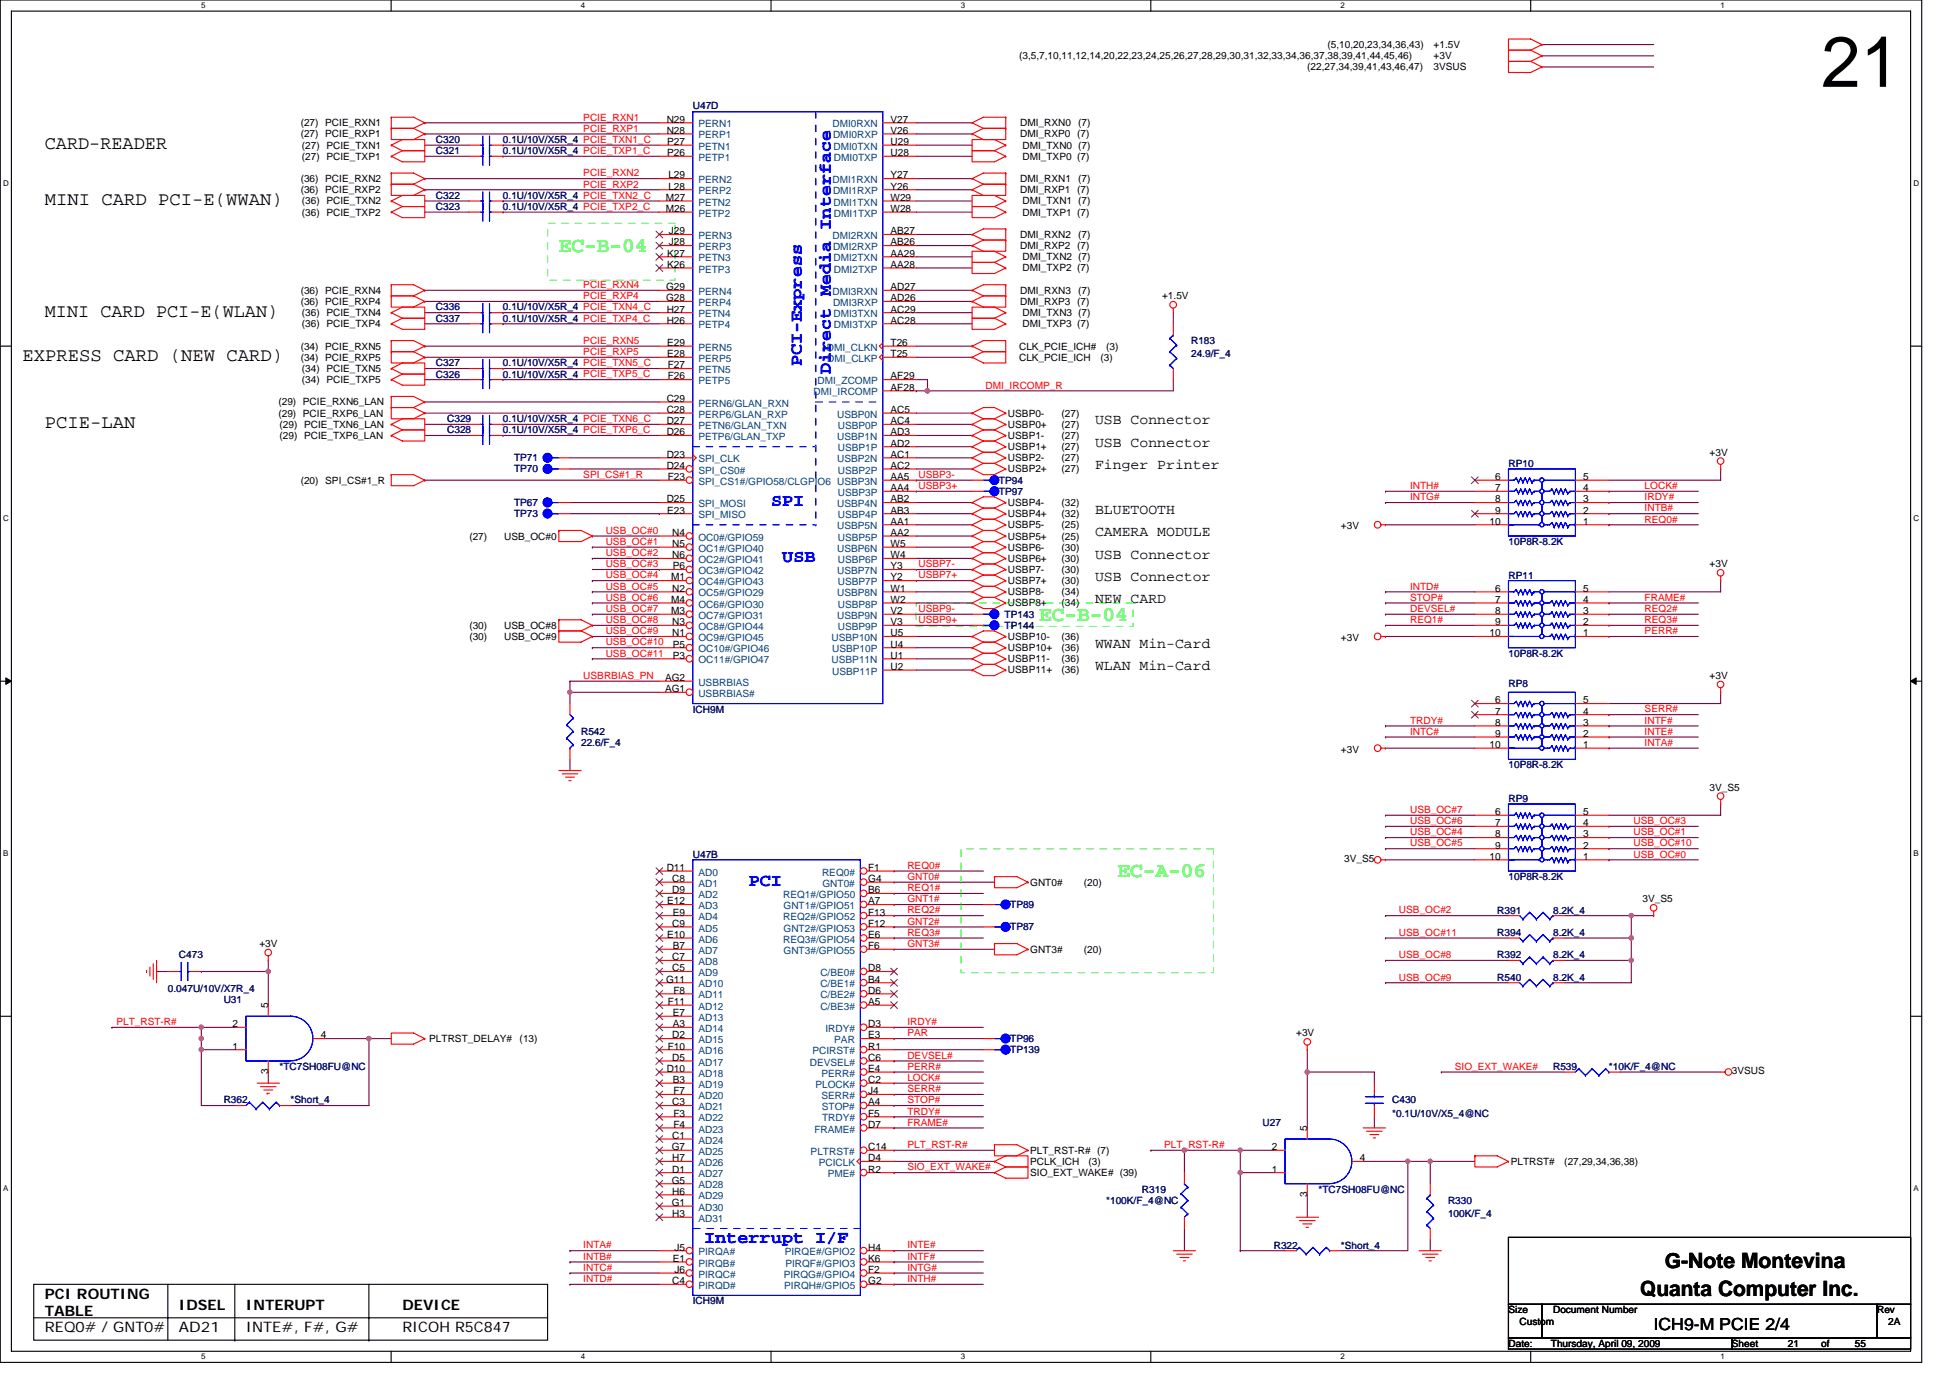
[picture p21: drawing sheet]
<svg xmlns="http://www.w3.org/2000/svg" width="297mm" height="210mm" viewBox="0 0 297 210" stroke-linecap="round" stroke-linejoin="round" font-family="sans-serif">
<defs><g id="words">
<text font-size="10.9" x="277.4" y="13.2">21</text>
<g font-size="3.2" fill="#0f0">
<text x="85.1" y="38.4">EC-B-04</text>
<text x="158.3" y="94.6">EC-B-04</text>
<text x="170.2" y="133.7">EC-A-06</text>
</g>
<g font-size="3.2">
<text x="249.8" y="197.5">Quanta Computer Inc.</text>
<text x="253.6" y="193.2">G-Note Montevina</text>
</g>
<g font-size="2.9">
<text x="6.8" y="22.7">CARD-READER</text>
<text x="6.8" y="31.2">MINI CARD PCI-E(WWAN)</text>
<text x="6.8" y="48.2">MINI CARD PCI-E(WLAN)</text>
<text x="3.4" y="55.1">EXPRESS CARD (NEW CARD)</text>
<text x="6.8" y="65.3">PCIE-LAN</text>
</g>
<g font-size="2.7" fill="#00f">
<text x="122.1" y="55.8" transform="rotate(-90 122.1 55.8)">PCI-Express</text>
<text x="126.6" y="57" transform="rotate(-90 126.6 57)">Direct Media Interface</text>
<text x="117.5" y="77.1">SPI</text>
<text x="119.2" y="85.6">USB</text>
<text x="114" y="135">PCI</text>
<text x="107.2" y="189.5">Interrupt I/F</text>
</g>
<text font-size="2.5" x="251.9" y="202.7">ICH9-M PCIE 2/4</text>
<g font-size="2.2">
<text x="166.8" y="64.7">USB Connector</text>
<text x="166.8" y="71.5">Finger Printer</text>
<text x="166.8" y="68.1">USB Connector</text>
<text x="166.8" y="78.3">BLUETOOTH</text>
<text x="166.8" y="81.7">CAMERA MODULE</text>
<text x="166.8" y="88.5">USB Connector</text>
<text x="166.8" y="85.1">USB Connector</text>
<text x="166.8" y="91.9">NEW CARD</text>
<text x="166.8" y="98.7">WWAN Min-Card</text>
<text x="166.8" y="102.1">WLAN Min-Card</text>
<text x="6.8" y="197.9">PCI ROUTING</text>
<text x="6.8" y="200.6">TABLE</text>
<text x="6.8" y="203">REQ0# / GNT0#</text>
<text x="27.3" y="199.6">IDSEL</text>
<text x="27.3" y="203">AD21</text>
<text x="37.5" y="199.6">INTERUPT</text>
<text x="37.5" y="203">INTE#, F#, G#</text>
<text x="61.3" y="203">RICOH R5C847</text>
<text x="61.3" y="199.6">DEVICE</text>
</g>
<g font-size="1.5">
<text x="155.2" y="9">(3,5,7,10,11,12,14,20,22,23,24,25,26,27,28,29,30,31,32,33,34,36,37,38,39,41,44,45,46)</text>
<text x="199.1" y="10.7">(22,27,34,39,41,43,46,47)</text>
<text x="202.2" y="7.3">(5,10,20,23,34,36,43)</text>
<text x="218.4" y="7.3">+1.5V</text>
<text x="218.4" y="9">+3V</text>
<text x="218.4" y="10.7">3VSUS</text>
<text x="45.8" y="19.2">(27) PCIE_RXN1</text>
<text x="45.8" y="20.9">(27) PCIE_RXP1</text>
<text x="46" y="22.6">(27) PCIE_TXN1</text>
<text x="101.6" y="18.7">N29</text>
<text x="101.6" y="20.4">N28</text>
<text x="101.6" y="22.1">P27</text>
<text x="101.6" y="23.8">P26</text>
<text x="135.7" y="23.8">U28</text>
<text x="135.7" y="22.1">U29</text>
<text x="135.7" y="20.4">V26</text>
<text x="135.7" y="18.7">V27</text>
<text x="155.4" y="19.2">DMI_RXN0</text>
<text x="155.4" y="20.9">DMI_RXP0 (7)</text>
<text x="155.7" y="22.6">DMI_TXN0 (7)</text>
<text x="164.2" y="19.2">(7)</text>
<text x="45.8" y="27.7">(36) PCIE_RXN2</text>
<text x="45.8" y="29.4">(36) PCIE_RXP2</text>
<text x="46" y="24.3">(27) PCIE_TXP1</text>
<text x="101.8" y="27.2">L29</text>
<text x="101.8" y="28.9">L28</text>
<text x="135.7" y="28.9">Y26</text>
<text x="135.7" y="27.2">Y27</text>
<text x="155.4" y="27.7">DMI_RXN1</text>
<text x="155.4" y="29.4">DMI_RXP1 (7)</text>
<text x="155.7" y="24.3">DMI_TXP0 (7)</text>
<text x="164.2" y="27.7">(7)</text>
<text x="46" y="31.2">(36) PCIE_TXN2</text>
<text x="46" y="32.9">(36) PCIE_TXP2</text>
<text x="101.4" y="30.6">M27</text>
<text x="101.4" y="32.3">M26</text>
<text x="101.9" y="35.7">J29</text>
<text x="135.7" y="32.3">W28</text>
<text x="135.7" y="30.6">W29</text>
<text x="135.7" y="35.7">AB27</text>
<text x="155.7" y="31.2">DMI_TXN1 (7)</text>
<text x="155.7" y="32.9">DMI_TXP1 (7)</text>
<text x="101.6" y="39.1">K27</text>
<text x="101.6" y="40.8">K26</text>
<text x="101.9" y="37.4">J28</text>
<text x="135.7" y="40.8">AA28</text>
<text x="135.7" y="39.1">AA29</text>
<text x="135.7" y="37.4">AB26</text>
<text x="155.4" y="36.3">DMI_RXN2</text>
<text x="155.4" y="38">DMI_RXP2 (7)</text>
<text x="155.7" y="39.7">DMI_TXN2 (7)</text>
<text x="155.7" y="41.4">DMI_TXP2 (7)</text>
<text x="164.2" y="36.3">(7)</text>
<text x="45.8" y="44.8">(36) PCIE_RXN4</text>
<text x="45.8" y="46.5">(36) PCIE_RXP4</text>
<text x="101.5" y="44.2">G29</text>
<text x="101.5" y="45.9">G28</text>
<text x="101.6" y="47.6">H27</text>
<text x="135.7" y="47.6">AC29</text>
<text x="135.7" y="45.9">AD26</text>
<text x="135.7" y="44.2">AD27</text>
<text x="155.4" y="44.8">DMI_RXN3</text>
<text x="155.4" y="46.5">DMI_RXP3 (7)</text>
<text x="164.2" y="44.8">(7)</text>
<text x="177" y="45.6">+1.5V</text>
<text x="45.8" y="53.3">(34) PCIE_RXN5</text>
<text x="46" y="48.2">(36) PCIE_TXN4</text>
<text x="46" y="49.9">(36) PCIE_TXP4</text>
<text x="101.6" y="49.3">H26</text>
<text x="101.6" y="52.7">E29</text>
<text x="135.7" y="52.7">T26</text>
<text x="135.7" y="49.3">AC28</text>
<text x="155.2" y="53.3">CLK_PCIE_ICH#</text>
<text x="155.7" y="48.2">DMI_TXN3 (7)</text>
<text x="155.7" y="49.9">DMI_TXP3 (7)</text>
<text x="168.5" y="53.3">(3)</text>
<text x="45.8" y="55">(34) PCIE_RXP5</text>
<text x="46" y="58.4">(34) PCIE_TXP5</text>
<text x="46" y="56.7">(34) PCIE_TXN5</text>
<text x="101.6" y="54.4">E28</text>
<text x="101.7" y="56.1">F27</text>
<text x="101.7" y="57.8">F26</text>
<text x="135.7" y="59.5">AF28</text>
<text x="135.7" y="57.8">AF29</text>
<text x="135.7" y="54.4">T25</text>
<text x="155.2" y="55">CLK_PCIE_ICH</text>
<text x="167.7" y="55">(3)</text>
<text x="42.4" y="61.8">(29) PCIE_RXN6_LAN</text>
<text x="42.4" y="63.5">(29) PCIE_RXP6_LAN</text>
<text x="42.6" y="65.2">(29) PCIE_TXN6_LAN</text>
<text x="101.6" y="61.2">C29</text>
<text x="101.6" y="62.9">C28</text>
<text x="101.6" y="64.6">D27</text>
<text x="135.7" y="62.9">AC5</text>
<text x="135.7" y="64.6">AC4</text>
<text x="153.5" y="63.5">USBP0-</text>
<text x="153.5" y="65.2">USBP0+</text>
<text x="161.7" y="63.5">(27)</text>
<text x="161.7" y="65.2">(27)</text>
<text x="42.6" y="66.9">(29) PCIE_TXP6_LAN</text>
<text x="101.6" y="66.3">D26</text>
<text x="101.6" y="69.7">D23</text>
<text x="101.6" y="71.4">D24</text>
<text x="135.7" y="66.3">AD3</text>
<text x="135.7" y="69.7">AC1</text>
<text x="135.7" y="68.1">AD2</text>
<text x="135.7" y="71.4">AC2</text>
<text x="153.5" y="70.3">USBP2-</text>
<text x="153.5" y="72">USBP2+</text>
<text x="153.5" y="66.9">USBP1-</text>
<text x="153.5" y="68.6">USBP1+</text>
<text x="161.7" y="70.3">(27)</text>
<text x="161.7" y="72">(27)</text>
<text x="161.7" y="66.9">(27)</text>
<text x="161.7" y="68.6">(27)</text>
<text x="260.4" y="69.4">+3V</text>
<text x="45.8" y="73.7">(20) SPI_CS#1_R</text>
<text x="101.6" y="76.6">D25</text>
<text x="101.7" y="73.2">F23</text>
<text x="135.7" y="73.2">AA5</text>
<text x="135.7" y="76.6">AB2</text>
<text x="135.7" y="74.8">AA4</text>
<text x="153.5" y="77.1">USBP4-</text>
<text x="161.7" y="77.1">(32)</text>
<text x="227.7" y="76.6">8</text>
<text x="227.7" y="74.8">7</text>
<text x="227.7" y="73.2">6</text>
<text x="241.2" y="76.6">3</text>
<text x="241.2" y="74.8">4</text>
<text x="241.2" y="73.2">5</text>
<text x="71.5" y="82.2">(27)</text>
<text x="76.8" y="82.2">USB_OC#0</text>
<text x="101.6" y="78.3">E23</text>
<text x="102.4" y="81.7">N4</text>
<text x="102.4" y="83.4">N5</text>
<text x="135.7" y="79.9">AA1</text>
<text x="135.7" y="83.4">W5</text>
<text x="135.7" y="78.3">AB3</text>
<text x="135.7" y="81.7">AA2</text>
<text x="153.5" y="78.8">USBP4+</text>
<text x="153.5" y="83.9">USBP6-</text>
<text x="153.5" y="82.2">USBP5+</text>
<text x="153.5" y="80.5">USBP5-</text>
<text x="161.7" y="78.8">(32)</text>
<text x="161.7" y="83.9">(30)</text>
<text x="161.7" y="82.2">(25)</text>
<text x="161.7" y="80.5">(25)</text>
<text x="204.3" y="80.7">+3V</text>
<text x="226.9" y="79.9">10</text>
<text x="227.7" y="78.3">9</text>
<text x="241.2" y="79.9">1</text>
<text x="241.2" y="78.3">2</text>
<text x="102.3" y="88.5">M1</text>
<text x="102.4" y="85.1">N6</text>
<text x="102.5" y="86.8">P6</text>
<text x="135.7" y="86.8">Y3</text>
<text x="135.7" y="85.1">W4</text>
<text x="135.7" y="88.5">Y2</text>
<text x="153.5" y="85.6">USBP6+</text>
<text x="153.5" y="87.3">USBP7-</text>
<text x="153.5" y="89">USBP7+</text>
<text x="161.7" y="85.6">(30)</text>
<text x="161.7" y="87.3">(30)</text>
<text x="161.7" y="89">(30)</text>
<text x="260.4" y="86.5">+3V</text>
<text x="71.5" y="95.8">(30)</text>
<text x="76.8" y="95.8">USB_OC#8</text>
<text x="102.3" y="91.9">M4</text>
<text x="102.3" y="93.6">M3</text>
<text x="102.4" y="90.2">N2</text>
<text x="102.4" y="95.3">N3</text>
<text x="135.7" y="90.2">W1</text>
<text x="135.7" y="93.6">V2</text>
<text x="135.7" y="91.9">W2</text>
<text x="135.7" y="95.3">V3</text>
<text x="153.5" y="90.7">USBP8-</text>
<text x="153.5" y="92.4">USBP8+</text>
<text x="161.7" y="90.7">(34)</text>
<text x="161.7" y="92.4">(34)</text>
<text x="227.7" y="95.3">9</text>
<text x="227.7" y="93.6">8</text>
<text x="227.7" y="91.9">7</text>
<text x="227.7" y="90.2">6</text>
<text x="241.2" y="95.3">2</text>
<text x="241.2" y="93.6">3</text>
<text x="241.2" y="91.9">4</text>
<text x="241.2" y="90.2">5</text>
<text x="71.5" y="97.5">(30)</text>
<text x="76.8" y="97.5">USB_OC#9</text>
<text x="102.4" y="97">N1</text>
<text x="102.5" y="98.7">P5</text>
<text x="102.5" y="100.4">P3</text>
<text x="135.7" y="98.7">U4</text>
<text x="135.7" y="97">U5</text>
<text x="135.7" y="100.4">U1</text>
<text x="153.5" y="100.9">USBP11-</text>
<text x="153.5" y="97.5">USBP10-</text>
<text x="153.5" y="99.2">USBP10+</text>
<text x="161.7" y="100.9">(36)</text>
<text x="161.7" y="97.5">(36)</text>
<text x="161.7" y="99.2">(36)</text>
<text x="204.3" y="97.7">+3V</text>
<text x="226.9" y="97">10</text>
<text x="241.2" y="97">1</text>
<text x="101.3" y="105.5">AG1</text>
<text x="101.3" y="103.8">AG2</text>
<text x="135.7" y="102.1">U2</text>
<text x="153.5" y="102.6">USBP11+</text>
<text x="161.7" y="102.6">(36)</text>
<text x="227.7" y="107.2">6</text>
<text x="241.2" y="107.2">5</text>
<text x="260.4" y="103.5">+3V</text>
<text x="226.9" y="114">10</text>
<text x="227.7" y="112.3">9</text>
<text x="227.7" y="110.6">8</text>
<text x="227.7" y="108.9">7</text>
<text x="241.2" y="114">1</text>
<text x="241.2" y="112.3">2</text>
<text x="241.2" y="110.6">3</text>
<text x="241.2" y="108.9">4</text>
<text x="204.3" y="114.7">+3V</text>
<text x="227.7" y="125.9">7</text>
<text x="227.7" y="124.2">6</text>
<text x="241.2" y="125.9">4</text>
<text x="241.2" y="124.2">5</text>
<text x="260.4" y="120.5">3V_S5</text>
<text x="204.8" y="131.4">3V_S5</text>
<text x="226.9" y="131">10</text>
<text x="227.7" y="129.3">9</text>
<text x="227.7" y="127.6">8</text>
<text x="241.2" y="131">1</text>
<text x="241.2" y="129.3">2</text>
<text x="241.2" y="127.6">3</text>
<text x="101.6" y="132.7">D11</text>
<text x="101.6" y="137.8">E12</text>
<text x="102.4" y="134.4">C8</text>
<text x="102.4" y="136.1">D9</text>
<text x="132.2" y="137.8">A7</text>
<text x="132.2" y="134.4">G4</text>
<text x="132.2" y="136.1">B6</text>
<text x="132.2" y="132.7">F1</text>
<text x="156.9" y="135">GNT0#</text>
<text x="165.1" y="135">(20)</text>
<text x="250.2" y="137.5">3V_S5</text>
<text x="101.6" y="142.9">E10</text>
<text x="102.4" y="141.2">C9</text>
<text x="102.5" y="139.5">E9</text>
<text x="132.2" y="141.2">F12</text>
<text x="132.2" y="139.5">F13</text>
<text x="132.2" y="142.9">E6</text>
<text x="39.5" y="144.3">+3V</text>
<text x="101.5" y="149.7">G11</text>
<text x="102.4" y="146.3">C7</text>
<text x="102.4" y="148">C5</text>
<text x="102.5" y="144.6">B7</text>
<text x="132.2" y="144.6">F6</text>
<text x="132.2" y="148">D8</text>
<text x="132.2" y="149.7">B4</text>
<text x="156.9" y="145.2">GNT3#</text>
<text x="165.1" y="145.2">(20)</text>
<text x="40.8" y="153.7" transform="rotate(-90 40.8 153.7)">5</text>
<text x="101.7" y="153.1">F11</text>
<text x="102.5" y="154.8">E7</text>
<text x="102.6" y="151.4">F8</text>
<text x="132.2" y="151.4">D6</text>
<text x="132.2" y="153.1">A5</text>
<text x="35.4" y="156.5">2</text>
<text x="35.4" y="159.9">1</text>
<text x="48.9" y="158.2">4</text>
<text x="65.4" y="158.8">PLTRST_DELAY#</text>
<text x="79.2" y="158.8">(13)</text>
<text x="101.7" y="159.9">F10</text>
<text x="102.4" y="158.2">D2</text>
<text x="102.4" y="161.6">D5</text>
<text x="102.5" y="156.5">A3</text>
<text x="132.2" y="159.9">R1</text>
<text x="132.2" y="156.5">D3</text>
<text x="132.2" y="161.6">C6</text>
<text x="132.2" y="158.2">E3</text>
<text x="197.4" y="157.9">+3V</text>
<text x="40.8" y="163.7" transform="rotate(-90 40.8 163.7)">3</text>
<text x="101.6" y="163.3">D10</text>
<text x="102.5" y="165">B3</text>
<text x="102.6" y="166.8">F7</text>
<text x="132.2" y="163.3">E4</text>
<text x="132.2" y="166.8">J4</text>
<text x="132.2" y="165">C2</text>
<text x="263.8" y="163.7">3VSUS</text>
<text x="102.4" y="168.4">C3</text>
<text x="102.4" y="173.5">C1</text>
<text x="102.6" y="170.2">F3</text>
<text x="102.6" y="171.9">F4</text>
<text x="132.2" y="170.2">F5</text>
<text x="132.2" y="171.9">D7</text>
<text x="132.2" y="168.4">A4</text>
<text x="199.1" y="172.4" transform="rotate(-90 199.1 172.4)">5</text>
<text x="102.3" y="175.3">G7</text>
<text x="102.4" y="177">H7</text>
<text x="102.4" y="178.7">D1</text>
<text x="132.2" y="178.7">R2</text>
<text x="132.2" y="177">D4</text>
<text x="132.2" y="175.3">C14</text>
<text x="156.9" y="177.5">PCLK_ICH</text>
<text x="156.9" y="175.8">PLT_RST-R# (7)</text>
<text x="156.9" y="179.2">SIO_EXT_WAKE# (39)</text>
<text x="165.8" y="177.5">(3)</text>
<text x="193.7" y="175.3">2</text>
<text x="193.7" y="178.7">1</text>
<text x="207.1" y="177">4</text>
<text x="230.1" y="177.5">PLTRST#</text>
<text x="238.3" y="177.5">(27,29,34,36,38)</text>
<text x="102.3" y="180.4">G5</text>
<text x="102.3" y="183.8">G1</text>
<text x="102.4" y="182.1">H6</text>
<text x="102.4" y="185.5">H3</text>
<text x="199.1" y="182.4" transform="rotate(-90 199.1 182.4)">3</text>
<text x="102.7" y="190.6">J5</text>
<text x="132.2" y="190.6">H4</text>
<text x="102.4" y="195.7">C4</text>
<text x="102.5" y="192.3">E1</text>
<text x="102.7" y="194">J6</text>
<text x="132.2" y="194">F2</text>
<text x="132.2" y="192.3">K6</text>
<text x="132.2" y="195.7">G2</text>
<text x="229.8" y="200.1">Size</text>
<text x="231.5" y="201.8">Custom</text>
<text x="236.6" y="200.1">Document Number</text>
<text x="285.9" y="200.1">Rev</text>
<text x="287.6" y="201.8">2A</text>
<text x="229.8" y="205.3">Date:</text>
<text x="236.2" y="205.3">Thursday, April 09, 2009</text>
<text x="263.8" y="205.3">Sheet</text>
<text x="272.3" y="205.3">21</text>
<text x="277.4" y="205.3">of</text>
<text x="282.5" y="205.3">55</text>
</g>
<g font-size="1.5" fill="#000080">
<text x="105.5" y="16.7">U47D</text>
<text x="66.4" y="23.5">C321</text>
<text x="66.4" y="21.8">C320</text>
<text x="76.6" y="23.5">0.1U/10V/X5R_4 PCIE_TXP1_C</text>
<text x="76.6" y="21.8">0.1U/10V/X5R_4 PCIE_TXN1_C</text>
<text x="66.4" y="32">C323</text>
<text x="66.4" y="30.3">C322</text>
<text x="76.6" y="32">0.1U/10V/X5R_4 PCIE_TXP2_C</text>
<text x="76.6" y="30.3">0.1U/10V/X5R_4 PCIE_TXN2_C</text>
<text x="66.4" y="47.3">C336</text>
<text x="76.6" y="47.3">0.1U/10V/X5R_4 PCIE_TXN4_C</text>
<text x="66.4" y="49">C337</text>
<text x="76.6" y="49">0.1U/10V/X5R_4 PCIE_TXP4_C</text>
<text x="181.4" y="52.4">R183</text>
<text x="66.4" y="55.8">C327</text>
<text x="66.4" y="57.5">C326</text>
<text x="76.6" y="55.8">0.1U/10V/X5R_4 PCIE_TXN5_C</text>
<text x="76.6" y="57.5">0.1U/10V/X5R_4 PCIE_TXP5_C</text>
<text x="181.4" y="54.5">24.9/F_4</text>
<text x="68.1" y="64.3">C329</text>
<text x="76.6" y="64.3">0.1U/10V/X5R_4 PCIE_TXN6_C</text>
<text x="68.1" y="66">C328</text>
<text x="76.6" y="66">0.1U/10V/X5R_4 PCIE_TXP6_C</text>
<text x="78.3" y="72">TP70</text>
<text x="78.3" y="70.3">TP71</text>
<text x="229.8" y="71.1">RP10</text>
<text x="78.3" y="77.1">TP67</text>
<text x="152.2" y="73.7">TP94</text>
<text x="152.2" y="75.4">TP97</text>
<text x="78.3" y="78.8">TP73</text>
<text x="229.8" y="83.1">10P8R-8.2K</text>
<text x="229.8" y="88.2">RP11</text>
<text x="153" y="94.1">TP143</text>
<text x="153" y="95.8">TP144</text>
<text x="229.8" y="100.1">10P8R-8.2K</text>
<text x="229.8" y="104.7">RP8</text>
<text x="88.5" y="112">R542</text>
<text x="88.5" y="113.7">22.6/F_4</text>
<text x="105.5" y="108.6">ICH9M</text>
<text x="229.8" y="117.1">10P8R-8.2K</text>
<text x="229.8" y="122.2">RP9</text>
<text x="105.5" y="130.7">U47B</text>
<text x="229.8" y="134.1">10P8R-8.2K</text>
<text x="153.9" y="138.4">TP89</text>
<text x="153.9" y="141.8">TP87</text>
<text x="228.1" y="139.2">R391</text>
<text x="228.1" y="142.6">R394</text>
<text x="236.6" y="139.2">8.2K_4</text>
<text x="236.6" y="142.6">8.2K_4</text>
<text x="27.3" y="146">C473</text>
<text x="228.1" y="146">R392</text>
<text x="228.1" y="149.4">R540</text>
<text x="236.6" y="146">8.2K_4</text>
<text x="236.6" y="149.4">8.2K_4</text>
<text x="25.6" y="151.1">0.047U/10V/X7R_4</text>
<text x="34.1" y="152.8">U31</text>
<text x="153.9" y="160.5">TP139</text>
<text x="153.9" y="158.8">TP96</text>
<text x="42.6" y="163">*TC7SH08FU@NC</text>
<text x="236.6" y="163">R539</text>
<text x="245.1" y="163">*10K/F_4@NC</text>
<text x="34.1" y="168.1">R362</text>
<text x="44.3" y="168.1">*Short_4</text>
<text x="192.3" y="171.6">U27</text>
<text x="212.1" y="168.1">C430</text>
<text x="212.1" y="170.2">*0.1U/10V/X5_4@NC</text>
<text x="168.5" y="183.5">*100K/F_4@NC</text>
<text x="173.9" y="181.8">R319</text>
<text x="200.8" y="181.8">*TC7SH08FU@NC</text>
<text x="220.6" y="183.5">R330</text>
<text x="220.6" y="185.5">100K/F_4</text>
<text x="194" y="190.3">R322</text>
<text x="204.3" y="190.3">*Short_4</text>
<text x="105.5" y="198.8">ICH9M</text>
</g>
<g font-size="1.5" fill="#f00">
<text x="88.9" y="18.4">PCIE_RXN1</text>
<text x="88.9" y="20.1">PCIE_RXP1</text>
<text x="88.9" y="26.9">PCIE_RXN2</text>
<text x="88.9" y="28.6">PCIE_RXP2</text>
<text x="88.9" y="45.6">PCIE_RXP4</text>
<text x="88.9" y="43.9">PCIE_RXN4</text>
<text x="88.9" y="52.4">PCIE_RXN5</text>
<text x="88.9" y="54.1">PCIE_RXP5</text>
<text x="150.1" y="59.2">DMI_IRCOMP_R</text>
<text x="88.9" y="72.8">SPI_CS#1_R</text>
<text x="139.9" y="72.8">USBP3-</text>
<text x="139.9" y="74.5">USBP3+</text>
<text x="214.8" y="76.2">INTG#</text>
<text x="214.8" y="74.5">INTH#</text>
<text x="250.5" y="76.2">IRDY#</text>
<text x="250.5" y="74.5">LOCK#</text>
<text x="250.5" y="77.9">INTB#</text>
<text x="92.3" y="83">USB_OC#1</text>
<text x="92.3" y="81.3">USB_OC#0</text>
<text x="250.5" y="79.6">REQ0#</text>
<text x="92.3" y="84.8">USB_OC#2</text>
<text x="92.3" y="88.1">USB_OC#4</text>
<text x="92.3" y="89.9">USB_OC#5</text>
<text x="92.3" y="86.4">USB_OC#3</text>
<text x="139.9" y="88.1">USBP7+</text>
<text x="139.9" y="86.4">USBP7-</text>
<text x="214.8" y="89.9">INTD#</text>
<text x="92.3" y="91.5">USB_OC#6</text>
<text x="92.3" y="93.3">USB_OC#7</text>
<text x="92.3" y="95">USB_OC#8</text>
<text x="139.9" y="93.3">USBP9-</text>
<text x="139.9" y="95">USBP9+</text>
<text x="214.8" y="95">REQ1#</text>
<text x="214.8" y="93.3">DEVSEL#</text>
<text x="214.8" y="91.5">STOP#</text>
<text x="250.5" y="91.5">FRAME#</text>
<text x="250.5" y="93.3">REQ2#</text>
<text x="250.5" y="95">REQ3#</text>
<text x="92.3" y="96.6">USB_OC#9</text>
<text x="92.3" y="100.1">USB_OC#11</text>
<text x="92.3" y="98.4">USB_OC#10</text>
<text x="250.5" y="96.6">PERR#</text>
<text x="88.9" y="103.5">USBRBIAS_PN</text>
<text x="214.8" y="112">INTC#</text>
<text x="214.8" y="110.3">TRDY#</text>
<text x="250.5" y="112">INTE#</text>
<text x="250.5" y="108.6">SERR#</text>
<text x="250.5" y="113.7">INTA#</text>
<text x="250.5" y="110.3">INTF#</text>
<text x="214.8" y="125.6">USB_OC#6</text>
<text x="214.8" y="123.9">USB_OC#7</text>
<text x="248.8" y="125.6">USB_OC#3</text>
<text x="214.8" y="129">USB_OC#5</text>
<text x="214.8" y="127.3">USB_OC#4</text>
<text x="248.8" y="129">USB_OC#10</text>
<text x="248.8" y="130.7">USB_OC#0</text>
<text x="248.8" y="127.3">USB_OC#1</text>
<text x="138.2" y="132.4">REQ0#</text>
<text x="138.2" y="134.1">GNT0#</text>
<text x="138.2" y="135.8">REQ1#</text>
<text x="138.2" y="137.5">GNT1#</text>
<text x="138.2" y="139.2">REQ2#</text>
<text x="138.2" y="140.9">GNT2#</text>
<text x="138.2" y="142.6">REQ3#</text>
<text x="213.1" y="142.6">USB_OC#11</text>
<text x="213.1" y="139.2">USB_OC#2</text>
<text x="138.2" y="144.3">GNT3#</text>
<text x="213.1" y="149.4">USB_OC#9</text>
<text x="213.1" y="146">USB_OC#8</text>
<text x="17.7" y="156.2">PLT_RST-R#</text>
<text x="138.2" y="156.2">IRDY#</text>
<text x="138.2" y="161.3">DEVSEL#</text>
<text x="138.2" y="157.9">PAR</text>
<text x="138.2" y="164.7">LOCK#</text>
<text x="138.2" y="166.4">SERR#</text>
<text x="138.2" y="163">PERR#</text>
<text x="221.6" y="163">SIO_EXT_WAKE#</text>
<text x="138.2" y="168.1">STOP#</text>
<text x="138.2" y="171.5">FRAME#</text>
<text x="138.2" y="169.8">TRDY#</text>
<text x="138.2" y="174.9">PLT_RST-R#</text>
<text x="138.2" y="178.4">SIO_EXT_WAKE#</text>
<text x="177.4" y="174.9">PLT_RST-R#</text>
<text x="88.9" y="190.2">INTA#</text>
<text x="88.9" y="192">INTB#</text>
<text x="138.2" y="192">INTF#</text>
<text x="138.2" y="190.2">INTE#</text>
<text x="88.9" y="193.7">INTC#</text>
<text x="88.9" y="195.4">INTD#</text>
<text x="138.2" y="195.4">INTH#</text>
<text x="138.2" y="193.7">INTG#</text>
</g>
<g font-size="1.5" fill="#004080">
<text x="106.4" y="19.4">PERN1</text>
<text x="106.4" y="21.1">PERP1</text>
<text x="106.4" y="22.8">PETN1</text>
<text x="126.8" y="19.4">DMI0RXN</text>
<text x="126.9" y="21.1">DMI0RXP</text>
<text x="127" y="22.8">DMI0TXN</text>
<text x="106.4" y="24.5">PETP1</text>
<text x="106.4" y="27.9">PERN2</text>
<text x="106.4" y="29.6">PERP2</text>
<text x="126.8" y="27.9">DMI1RXN</text>
<text x="126.9" y="29.6">DMI1RXP</text>
<text x="127" y="24.5">DMI0TXP</text>
<text x="106.4" y="31.3">PETN2</text>
<text x="106.4" y="33">PETP2</text>
<text x="127" y="31.3">DMI1TXN</text>
<text x="127" y="33">DMI1TXP</text>
<text x="106.4" y="36.4">PERN3</text>
<text x="106.4" y="38.1">PERP3</text>
<text x="106.4" y="39.8">PETN3</text>
<text x="106.4" y="41.5">PETP3</text>
<text x="126.8" y="36.4">DMI2RXN</text>
<text x="126.9" y="38.1">DMI2RXP</text>
<text x="127" y="39.8">DMI2TXN</text>
<text x="127" y="41.5">DMI2TXP</text>
<text x="106.4" y="44.9">PERN4</text>
<text x="106.4" y="46.6">PERP4</text>
<text x="126.8" y="44.9">DMI3RXN</text>
<text x="126.9" y="46.6">DMI3RXP</text>
<text x="106.4" y="48.3">PETN4</text>
<text x="106.4" y="50">PETP4</text>
<text x="106.4" y="53.4">PERN5</text>
<text x="125.9" y="53.4">DMI_CLKN</text>
<text x="127" y="48.3">DMI3TXN</text>
<text x="127" y="50">DMI3TXP</text>
<text x="106.4" y="55.1">PERP5</text>
<text x="106.4" y="56.9">PETN5</text>
<text x="106.4" y="58.5">PETP5</text>
<text x="124.5" y="58.5">DMI_ZCOMP</text>
<text x="126" y="55.1">DMI_CLKP</text>
<text x="106.4" y="62">PERN6/GLAN_RXN</text>
<text x="106.4" y="63.6">PERP6/GLAN_RXP</text>
<text x="106.4" y="65.4">PETN6/GLAN_TXN</text>
<text x="123.9" y="60.3">DMI_IRCOMP</text>
<text x="127.5" y="63.6">USBP0N</text>
<text x="127.6" y="65.4">USBP0P</text>
<text x="106.4" y="67.1">PETP6/GLAN_TXP</text>
<text x="106.4" y="70.5">SPI_CLK</text>
<text x="127.5" y="67.1">USBP1N</text>
<text x="127.5" y="70.5">USBP2N</text>
<text x="127.6" y="68.8">USBP1P</text>
<text x="106.4" y="72.2">SPI_CS0#</text>
<text x="106.4" y="73.9">SPI_CS1#/GPIO58/CLGPIO6 USBP3N</text>
<text x="106.4" y="77.3">SPI_MOSI</text>
<text x="127.5" y="77.3">USBP4N</text>
<text x="127.6" y="72.2">USBP2P</text>
<text x="127.6" y="75.6">USBP3P</text>
<text x="106.4" y="82.4">OC0#/GPIO59</text>
<text x="106.4" y="79">SPI_MISO</text>
<text x="127.5" y="80.7">USBP5N</text>
<text x="127.6" y="79">USBP4P</text>
<text x="127.6" y="82.4">USBP5P</text>
<text x="106.4" y="84.1">OC1#/GPIO40</text>
<text x="106.4" y="85.8">OC2#/GPIO41</text>
<text x="106.4" y="87.5">OC3#/GPIO42</text>
<text x="106.4" y="89.2">OC4#/GPIO43</text>
<text x="127.5" y="84.1">USBP6N</text>
<text x="127.5" y="87.5">USBP7N</text>
<text x="127.6" y="85.8">USBP6P</text>
<text x="127.6" y="89.2">USBP7P</text>
<text x="106.4" y="90.9">OC5#/GPIO29</text>
<text x="106.4" y="92.6">OC6#/GPIO30</text>
<text x="106.4" y="94.3">OC7#/GPIO31</text>
<text x="106.4" y="96">OC8#/GPIO44</text>
<text x="127.5" y="90.9">USBP8N</text>
<text x="127.5" y="94.3">USBP9N</text>
<text x="127.6" y="92.6">USBP8P</text>
<text x="127.6" y="96">USBP9P</text>
<text x="106.4" y="97.7">OC9#/GPIO45</text>
<text x="106.4" y="99.4">OC10#/GPIO46</text>
<text x="106.4" y="101.1">OC11#/GPIO47</text>
<text x="126.7" y="97.7">USBP10N</text>
<text x="126.7" y="101.1">USBP11N</text>
<text x="126.8" y="99.4">USBP10P</text>
<text x="106.4" y="106.2">USBRBIAS#</text>
<text x="106.4" y="104.5">USBRBIAS</text>
<text x="126.8" y="102.8">USBP11P</text>
<text x="106.4" y="133.4">AD0</text>
<text x="106.4" y="135.1">AD1</text>
<text x="106.4" y="136.8">AD2</text>
<text x="119.3" y="136.8">REQ1#/GPIO50</text>
<text x="125.2" y="133.4">REQ0#</text>
<text x="125.3" y="135.1">GNT0#</text>
<text x="106.4" y="138.5">AD3</text>
<text x="106.4" y="140.2">AD4</text>
<text x="106.4" y="141.9">AD5</text>
<text x="106.4" y="143.6">AD6</text>
<text x="119.3" y="140.2">REQ2#/GPIO52</text>
<text x="119.3" y="143.6">REQ3#/GPIO54</text>
<text x="119.4" y="138.5">GNT1#/GPIO51</text>
<text x="119.4" y="141.9">GNT2#/GPIO53</text>
<text x="106.4" y="145.4">AD7</text>
<text x="106.4" y="147">AD8</text>
<text x="106.4" y="148.7">AD9</text>
<text x="119.4" y="145.4">GNT3#/GPIO55</text>
<text x="125" y="148.7">C/BE0#</text>
<text x="106.4" y="150.5">AD10</text>
<text x="106.4" y="152.1">AD11</text>
<text x="106.4" y="153.9">AD12</text>
<text x="106.4" y="155.6">AD13</text>
<text x="125" y="150.5">C/BE1#</text>
<text x="125" y="152.1">C/BE2#</text>
<text x="125" y="153.9">C/BE3#</text>
<text x="106.4" y="157.2">AD14</text>
<text x="106.4" y="159">AD15</text>
<text x="106.4" y="160.7">AD16</text>
<text x="123.8" y="160.7">PCIRST#</text>
<text x="125.7" y="157.2">IRDY#</text>
<text x="127.1" y="159">PAR</text>
<text x="106.4" y="162.4">AD17</text>
<text x="106.4" y="164.1">AD18</text>
<text x="106.4" y="165.8">AD19</text>
<text x="106.4" y="167.5">AD20</text>
<text x="123.4" y="162.4">DEVSEL#</text>
<text x="124.2" y="165.8">PLOCK#</text>
<text x="125.1" y="164.1">PERR#</text>
<text x="125.1" y="167.5">SERR#</text>
<text x="106.4" y="169.2">AD21</text>
<text x="106.4" y="170.9">AD22</text>
<text x="106.4" y="172.6">AD23</text>
<text x="124.1" y="172.6">FRAME#</text>
<text x="125.2" y="169.2">STOP#</text>
<text x="125.2" y="170.9">TRDY#</text>
<text x="106.4" y="174.3">AD24</text>
<text x="106.4" y="176">AD25</text>
<text x="106.4" y="177.7">AD26</text>
<text x="106.4" y="179.4">AD27</text>
<text x="123.5" y="176">PLTRST#</text>
<text x="124.7" y="177.7">PCICLK</text>
<text x="126.1" y="179.4">PME#</text>
<text x="106.4" y="181.1">AD28</text>
<text x="106.4" y="182.8">AD29</text>
<text x="106.4" y="184.5">AD30</text>
<text x="106.4" y="186.2">AD31</text>
<text x="106.4" y="191.3">PIRQA#</text>
<text x="119.5" y="191.3">PIRQE#/GPIO2</text>
<text x="106.4" y="193">PIRQB#</text>
<text x="106.4" y="194.7">PIRQC#</text>
<text x="106.4" y="196.4">PIRQD#</text>
<text x="119.4" y="194.7">PIRQG#/GPIO4</text>
<text x="119.5" y="196.4">PIRQH#/GPIO5</text>
<text x="119.6" y="193">PIRQF#/GPIO3</text>
</g>
<g font-size="1.2">
<text x="30.6" y="1.2">5</text>
<text x="88.5" y="1.2">4</text>
<text x="146.4" y="1.2">3</text>
<text x="204.2" y="1.2">2</text>
<text x="262.1" y="1.2">1</text>
<text x=".5" y="28.3">D</text>
<text x="291.5" y="28.3">D</text>
<text x=".5" y="79.4">C</text>
<text x="291.5" y="79.4">C</text>
<text x=".5" y="130.4">B</text>
<text x="291.5" y="130.4">B</text>
<text x=".5" y="181.5">A</text>
<text x="291.5" y="181.5">A</text>
<text x="30.6" y="207.2">5</text>
<text x="88.5" y="207.2">4</text>
<text x="146.4" y="207.2">3</text>
<text x="204.2" y="207.2">2</text>
<text x="262.1" y="207.2">1</text>
</g>
</g></defs>
<path d="M0 0h292.7v207.6h-292.7zM1.7 1.7h289.3v204.2h-289.3z" fill="none" stroke="#000" stroke-width=".17"/>
<g fill="#fff">
<path d="M30.6 .2h.7v1.3h-.7z"/>
<path d="M30.6 206.1h.7v1.3h-.7z"/>
</g>
<path d="M59.6 0v1.7M59.6 205.9v1.7" fill="none" stroke="#000" stroke-width=".17"/>
<g fill="#fff">
<path d="M88.5 .2h.7v1.3h-.7z"/>
<path d="M88.5 206.1h.7v1.3h-.7z"/>
</g>
<path d="M117.5 0v1.7M117.5 205.9v1.7" fill="none" stroke="#000" stroke-width=".17"/>
<g fill="#fff">
<path d="M146.4 .2h.6v1.3h-.6z"/>
<path d="M146.4 206.1h.6v1.3h-.6z"/>
</g>
<path d="M175.3 0v1.7M175.3 205.9v1.7" fill="none" stroke="#000" stroke-width=".17"/>
<g fill="#fff">
<path d="M204.2 .2h.7v1.3h-.7z"/>
<path d="M204.2 206.1h.7v1.3h-.7z"/>
</g>
<path d="M233.2 0v1.7M233.2 205.9v1.7" fill="none" stroke="#000" stroke-width=".17"/>
<g fill="#fff">
<path d="M262.1 .2h.6v1.3h-.6z"/>
<path d="M262.1 206.1h.6v1.3h-.6z"/>
<path d="M.5 27.2h.8v1.4h-.8z"/>
<path d="M291.5 27.2h.8v1.4h-.8z"/>
<path d="M.5 78.3h.8v1.3h-.8z"/>
<path d="M291.5 78.3h.8v1.3h-.8z"/>
</g>
<path d="M0 52.7h1.7M291 52.7h1.7" fill="none" stroke="#000" stroke-width=".17"/>
<g fill="#fff">
<path d="M.5 129.3h.7v1.4h-.7z"/>
<path d="M291.5 129.3h.7v1.4h-.7z"/>
</g>
<path d="M0 103.8h1.7M291 103.8h1.7" fill="none" stroke="#000" stroke-width=".17"/>
<path d="M.9 103.3l.8 .5-.8 .5zM291 103.8l.9-.5v1z" fill="#000" stroke="#000" stroke-width=".15"/>
<g fill="#fff">
<path d="M.5 180.4h.7v1.3h-.7z"/>
<path d="M291.5 180.4h.7v1.3h-.7z"/>
</g>
<g fill="none" stroke="#000" stroke-width=".17">
<path d="M0 154.9h1.7M291 154.9h1.7M5.1 195.7h78.3v8.5h-78.3zM25.6 195.7v8.5M35.8 195.7v8.5M56.2 195.7v8.5M229.8 188.6h61.2v10.2h-61.2zM229.8 198.8h5.1v5.1h-5.1zM234.9 198.8h51v5.1h-51zM285.9 198.8h5.1v5.1h-5.1zM5.1 200.8h78.3M35.8 204.2h.1"/>
<path d="M56.2 204.2h.1M229.8 203.9h34v1.7h-34zM263.8 203.9h27.2v1.7h-27.2z"/>
</g>
<g fill="none" stroke="#800040" stroke-width=".17">
<path d="M64.7 18.7h.1M64.7 18.7h35.7M139.6 18.7h8.5M234.9 6.8h17M234.9 8.5h17M234.9 10.2h17M64.7 23.8h6.8M64.7 22.1h6.8M64.7 20.4h.1M64.7 32.3h6.8M64.7 30.6h6.8M64.7 27.2h.1"/>
<path d="M64.7 28.9h.1M64.7 20.4h35.7M64.7 27.2h35.7M64.7 28.9h35.7M76.6 22.1h.1M76.6 23.8h.1M76.6 30.6h.1M76.6 32.3h.1M76.6 22.1h23.8M76.6 23.8h23.8M76.6 30.6h23.8M76.6 32.3h23.8"/>
<path d="M139.6 20.4h8.5M139.6 22.1h8.5M139.6 23.8h8.5M139.6 27.2h8.5M139.6 28.9h8.5M139.6 30.6h8.5M139.6 32.3h8.5M139.6 35.7h8.5M139.6 37.4h8.5M139.6 39.1h8.5M64.7 45.9h.1M64.7 44.2h.1"/>
<path d="M64.7 47.6h6.8M64.7 49.3h6.8M64.7 52.7h.1M64.7 57.8h6.8M64.7 54.4h.1M64.7 56.2h6.8M64.7 45.9h35.7M64.7 44.2h35.7M64.7 52.7h35.7M64.7 54.4h35.7M76.6 49.3h.1M76.6 47.6h.1"/>
<path d="M76.6 57.8h.1M76.6 56.2h.1M76.6 49.3h23.8M76.6 47.6h23.8M76.6 57.8h23.8M76.6 56.2h23.8M139.6 54.4h8.5M139.6 52.7h8.5M139.6 40.8h8.5M139.6 44.2h8.5M139.6 45.9h8.5M139.6 47.6h8.5"/>
<path d="M139.6 49.3h8.5M139.6 57.8h1.7v1.8M139.6 59.6h.1M141.3 59.6h.1M178.7 57.8v1.8h-39.1M178.7 47.6v1.7M64.7 73.2h.1M64.7 66.4h6.8M64.7 64.7h6.8M64.7 61.3h35.7M64.7 62.9h35.7M64.7 73.2h35.7"/>
<path d="M76.6 64.7h.1M76.6 66.4h.1M76.6 64.7h23.8M76.6 66.4h23.8M86.8 69.8h13.6M86.8 71.5h13.6M86.8 76.6h13.6M86.8 78.3h13.6M100.4 78.3h.1M139.6 62.9h8.5M139.6 64.7h8.5M139.6 73.2h.1"/>
<path d="M139.6 74.9h.1M139.6 69.8h8.5M139.6 71.5h8.5M139.6 76.6h8.5M139.6 78.3h8.5M139.6 80h8.5M139.6 66.4h8.5M139.6 68.1h8.5M139.6 73.2h8.5M139.6 74.9h8.5M211 80h13.7M211 76.6h.1"/>
<path d="M211 74.9h.1M211 74.9h13.7M211 76.6h13.7M245.1 76.6h.1M245.1 74.9h.1M245.1 78.3h.1M245.1 80h.1M245.1 74.9h13.6M245.1 76.6h13.6M245.1 78.3h13.6M245.1 80h13.6M262.1 71.5v1.7h-17"/>
<path d="M90.2 83.4h.1M90.2 85.1h.1M90.2 88.5h.1M90.2 90.2h.1M90.2 91.9h.1M90.2 93.6h.1M90.2 95.3h.1M90.2 97h.1M90.2 81.7h.1M90.2 98.7h.1M90.2 93.6h10.2M90.2 95.3h10.2"/>
<path d="M90.2 83.4h10.2M90.2 85.1h10.2M90.2 88.5h10.2M90.2 90.2h10.2M90.2 91.9h10.2M90.2 97h10.2M90.2 81.7h10.2M90.2 98.7h10.2M90.2 86.8h10.2M100.4 86.8h.1M139.6 90.2h8.5M139.6 91.9h8.5"/>
<path d="M139.6 93.6h.1M139.6 95.3h.1M139.6 83.4h8.5M139.6 85.1h8.5M139.6 98.7h8.5M139.6 97h8.5M139.6 88.5h.1M139.6 86.8h.1M139.6 81.7h8.5M139.6 93.6h8.5M139.6 95.3h8.5M139.6 88.5h8.5"/>
<path d="M139.6 86.8h8.5M211 97h13.7M211 95.3h.1M211 90.2h.1M211 93.6h.1M211 91.9h.1M211 93.6h13.7M211 95.3h13.7M211 90.2h13.7M211 91.9h13.7M245.1 97h.1M245.1 91.9h.1"/>
<path d="M245.1 93.6h.1M245.1 95.3h.1M245.1 93.6h13.6M245.1 95.3h13.6M245.1 91.9h13.6M245.1 97h13.6M262.1 88.5v1.7h-17M86.8 103.8h.1M86.8 105.5v1.7M86.8 115.7v1.7M86.8 105.5h.1M86.8 103.8v1.7"/>
<path d="M86.8 103.8h13.6M86.8 105.5h13.6M90.2 100.4h.1M90.2 100.4h10.2M139.6 100.4h8.5M139.6 102.1h8.5M211 114h13.7M211 112.3h.1M211 110.6h.1M211 112.3h13.7M211 110.6h13.7M245.1 112.3h.1"/>
<path d="M245.1 108.9h.1M245.1 114h.1M245.1 110.6h.1M245.1 112.3h13.6M245.1 108.9h13.6M245.1 114h13.6M245.1 110.6h13.6M262.1 105.5v1.7h-17M136.2 132.7h.1M136.2 134.4h.1M136.2 136.1h.1M136.2 137.8h.1"/>
<path d="M136.2 139.5h.1M136.2 132.7h13.6M136.2 134.4h15.3M136.2 136.1h13.6M136.2 137.8h13.6M136.2 139.5h13.6M211 131h13.7M211 139.5h.1M211 129.3h.1M211 127.6h.1M211 125.9h.1M211 124.2h.1"/>
<path d="M211 139.5h18.8M211 125.9h13.7M211 129.3h13.7M211 127.6h13.7M211 124.2h13.7M238.3 139.5h10.2M245.1 125.9h.1M245.1 129.3h.1M245.1 131h.1M245.1 127.6h.1M245.1 125.9h13.6M245.1 129.3h13.6"/>
<path d="M245.1 131h13.6M245.1 127.6h13.6M248.5 139.5h.1M248.5 139.5v3.4M248.5 139.5h3.4M262.1 122.5v1.7h-17M17.1 156.5h.1M17.1 156.5h13.6M23.9 148h1.7M30.7 160h.1M30.7 156.5h5.1M30.7 148h.1"/>
<path d="M30.7 160v8.5h5.1M30.7 158.3h.1M30.7 156.5h.1M30.7 160h5.1M30.7 148h10.2M30.7 156.5v3.5M40.9 146.3v1.7M40.9 148v5.2M49.4 158.3h6.8M56.2 158.3h3.4M56.2 158.3v10.2h-11.9M56.2 158.3h.1"/>
<path d="M136.2 141.2h.1M136.2 142.9h.1M136.2 144.7h.1M136.2 156.5h.1M136.2 158.3h.1M136.2 160h13.6M136.2 141.2h13.6M136.2 142.9h13.6M136.2 144.7h15.3M136.2 156.5h13.6M136.2 158.3h13.6M199.1 160v3.4"/>
<path d="M211 142.9h.1M211 149.8h.1M211 146.3h.1M211 142.9h18.8M211 149.8h18.8M211 146.3h18.8M238.3 142.9h10.2M238.3 146.3h10.2M248.5 142.9v6.9h-10.2M248.5 146.3h.1M248.5 142.9h.1M40.9 163.4v1.7"/>
<path d="M136.2 165.1h.1M136.2 177h15.3M136.2 168.5h.1M136.2 175.3h.1M136.2 171.9h.1M136.2 166.8h.1M136.2 163.4h.1M136.2 178.7h.1M136.2 170.2h.1M136.2 161.7h.1M136.2 175.3h15.3M136.2 163.4h13.6"/>
<path d="M136.2 165.1h13.6M136.2 168.5h13.6M136.2 171.9h13.6M136.2 166.8h13.6M136.2 178.7h15.3M136.2 170.2h13.6M136.2 161.7h13.6M175.3 175.3h.1M175.3 175.3h18.7M180.4 175.3h.1M180.4 175.3v3.4M188.9 175.3h.1"/>
<path d="M188.9 175.3v3.4h5.1M188.9 178.7v11.9M199.1 163.4v8.5M199.1 163.4h.1M199.1 163.4h10.3v1.7M207.6 177h6.9M209.4 170.2v1.7M214.5 177v13.6h-10.2M214.5 177h3.4M217.9 177v3.4M217.9 177h.1M217.9 177h6.8"/>
<path d="M219.6 163.4h.1M219.6 163.4h18.7M246.8 163.4h15.3M86.8 190.6h.1M86.8 192.3h.1M86.8 194h.1M86.8 195.7h.1M86.8 190.6h13.6M86.8 192.3h13.6M86.8 194h13.6M86.8 195.7h13.6M136.2 192.3h.1"/>
<path d="M136.2 195.7h.1M136.2 194h.1M136.2 190.6h.1M136.2 190.6h13.6M136.2 192.3h13.6M136.2 194h13.6M136.2 195.7h13.6M180.4 187.2v3.4M188.9 190.6h.1M188.9 190.6h6.8M199.1 182.1v3.4M217.9 188.9v1.7"/>
</g>
<g fill="#f0f" stroke="#f0f" stroke-width=".17">
<circle cx="141.3" cy="59.6" r=".33"/>
<circle cx="86.8" cy="105.5" r=".33"/>
<circle cx="188.9" cy="175.3" r=".33"/>
<circle cx="199.1" cy="163.4" r=".33"/>
<circle cx="248.5" cy="139.5" r=".33"/>
<circle cx="180.4" cy="175.3" r=".33"/>
<circle cx="248.5" cy="146.3" r=".33"/>
<circle cx="248.5" cy="142.9" r=".33"/>
<circle cx="188.9" cy="178.7" r=".33"/>
<circle cx="214.4" cy="177" r=".33"/>
<circle cx="217.9" cy="177" r=".33"/>
<circle cx="30.7" cy="159.9" r=".33"/>
<circle cx="40.9" cy="148" r=".33"/>
<circle cx="56.2" cy="158.3" r=".33"/>
<circle cx="30.7" cy="158.3" r=".33"/>
<circle cx="30.7" cy="156.5" r=".33"/>
</g>
<g fill="none" stroke="#f00" stroke-width=".17">
<path d="M59.6 17.9h3.4l1.7 .8M59.6 17.9v1.7h3.4M59.6 17.9h.1M59.6 19.6h3.4M59.6 19.6v1.7h3.4l1.7-.9M59.6 19.6h.1M63 19.6l1.7 .8M64.7 18.7h.1M64.7 18.7l-1.7 .9M148.1 18.7h.1M148.1 18.7l1.7 .9M149.8 19.6h3.4"/>
<path d="M149.8 19.6l-1.7 .8M153.2 17.9h-3.4l-1.7 .8M153.2 17.9v1.7h-3.4M153.2 17.9h.1M153.2 19.6v1.7h-3.4l-1.7-.9M153.2 19.6h.1M233.2 7.6h-3.4v1.8h3.4M233.2 9.4h-3.4v1.6h3.4l1.7-.8M233.2 7.6l1.7 .9M233.2 9.4l1.7 .8M234.9 6.8l-1.7-.9h-3.4v1.7h3.4M234.9 6.8h.1"/>
<path d="M234.9 8.5h.1M234.9 10.2h.1M234.9 6.8l-1.7 .8M234.9 8.5l-1.7 .9M59.6 22.1l1.7-.8h3.4v1.7h-3.4M59.6 22.1h.1M59.6 23.8h.1M59.6 26.4h3.4l1.7 .8M59.6 26.4v1.7h3.4M59.6 26.4h.1M59.6 28.1h3.4M59.6 28.1v1.7h3.4l1.7-.9"/>
<path d="M59.6 28.1h.1M59.6 30.6l1.7-.8h3.4v1.7h-3.4M59.6 30.6h.1M59.6 32.3h.1M59.6 22.1l1.7 .9M59.6 30.6l1.7 .9M61.3 23h3.4v1.7h-3.4l-1.7-.9M61.3 31.5h3.4v1.7h-3.4l-1.7-.9M61.3 23l-1.7 .8M61.3 31.5l-1.7 .8M63 28.1l1.7 .8M64.7 20.4h.1"/>
<path d="M64.7 27.2h.1M64.7 28.9h.1M64.7 27.2l-1.7 .9M71.5 23.8h1.7M74.9 23.8h1.7M148.1 20.4h.1M148.1 27.2h.1M148.1 28.9h.1M148.1 35.7h.1M148.1 37.4h.1M148.1 27.2l1.7 .9M148.1 35.7l1.7 .9"/>
<path d="M149.8 28.1h3.4M149.8 36.6h3.4M149.8 28.1l-1.7 .8M149.8 36.6l-1.7 .8M151.5 23h-3.4v1.7h3.4l1.7-.9M151.5 31.5h-3.4v1.7h3.4l1.7-.9M151.5 40h-3.4v1.7h3.4l1.7-.9M151.5 23l1.7 .8M151.5 31.5l1.7 .8M151.5 40l1.7 .8M153.2 23.8h.1M153.2 26.4h-3.4l-1.7 .8"/>
<path d="M153.2 26.4v1.7h-3.4M153.2 26.4h.1M153.2 28.1v1.7h-3.4l-1.7-.9M153.2 28.1h.1M153.2 34.9h-3.4l-1.7 .8M153.2 34.9v1.7h-3.4M153.2 34.9h.1M153.2 36.6v1.7h-3.4l-1.7-.9M153.2 36.6h.1M153.2 22.1l-1.7-.8h-3.4v1.7h3.4M153.2 22.1h.1M153.2 30.6l-1.7-.8h-3.4v1.7h3.4"/>
<path d="M153.2 30.6h.1M153.2 32.3h.1M153.2 39.1l-1.7-.8h-3.4v1.7h3.4M153.2 39.1h.1M153.2 22.1l-1.7 .9M153.2 30.6l-1.7 .9M153.2 39.1l-1.7 .9M59.6 43.4h3.4l1.7 .8M59.6 43.4v1.7h3.4M59.6 43.4h.1M59.6 47.6l1.7-.8h3.4v1.7h-3.4M59.6 47.6h.1"/>
<path d="M59.6 45.1h3.4M59.6 45.1v1.7h3.4l1.7-.9M59.6 45.1h.1M59.6 49.3h.1M59.6 57.8h.1M59.6 51.9h3.4l1.7 .8M59.6 51.9v1.7h3.4M59.6 51.9h.1M59.6 53.6h3.4M59.6 53.6v1.7h3.4l1.7-.9M59.6 53.6h.1M59.6 56.2l1.7-.9h3.4v1.7h-3.4"/>
<path d="M59.6 56.2h.1M59.6 47.6l1.7 .9M59.6 56.2l1.7 .8M61.3 48.5h3.4v1.7h-3.4l-1.7-.9M61.3 57h3.4v1.7h-3.4l-1.7-.9M61.3 48.5l-1.7 .8M61.3 57l-1.7 .8M63 45.1l1.7 .8M63 53.6l1.7 .8M64.7 44.2h.1M64.7 45.9h.1M64.7 52.7h.1"/>
<path d="M64.7 54.4h.1M64.7 44.2l-1.7 .9M64.7 52.7l-1.7 .9M148.1 52.7l1.7-.8h3.4v1.7h-3.4M148.1 52.7h.1M148.1 54.4h.1M148.1 44.2h.1M148.1 45.9h.1M148.1 52.7l1.7 .9M148.1 44.2l1.7 .9M149.8 53.6h3.4v1.7h-3.4l-1.7-.9M149.8 45.1h3.4"/>
<path d="M149.8 53.6l-1.7 .8M149.8 45.1l-1.7 .8M151.5 48.5h-3.4v1.7h3.4l1.7-.9M151.5 48.5l1.7 .8M153.2 43.4h-3.4l-1.7 .8M153.2 43.4v1.7h-3.4M153.2 43.4h.1M153.2 45.1v1.7h-3.4l-1.7-.9M153.2 45.1h.1M153.2 40.8h.1M153.2 47.6l-1.7-.8h-3.4v1.7h3.4M153.2 47.6h.1"/>
<path d="M153.2 49.3h.1M153.2 47.6l-1.7 .9M178.7 47v.6M59.6 64.7l1.7-.9h3.4v1.7h-3.4M59.6 64.7h.1M59.6 66.4h.1M59.6 60.4h3.4l1.7 .9M59.6 60.4v1.7h3.4M59.6 60.4h.1M59.6 62.1h3.4M59.6 62.1v1.7h3.4l1.7-.9M59.6 62.1h.1"/>
<path d="M59.6 72.3h3.4l1.7 .9M59.6 72.3v1.7h3.4l1.7-.8M59.6 72.3h.1M59.6 64.7l1.7 .8M61.3 65.5h3.4v1.7h-3.4l-1.7-.8M61.3 65.5l-1.7 .9M63 62.1l1.7 .8M64.7 61.3h.1M64.7 62.9h.1M64.7 73.2h.1M64.7 61.3l-1.7 .8M71.5 66.4h1.7"/>
<path d="M74.9 66.4h1.7M85.1 71.5h1.7M148.1 62.9l1.7-.8h1.7l1.7 .8M148.1 62.9h.1M148.1 64.7h.1M148.1 78.3h.1M148.1 76.6l1.7-.9h1.7l1.7 .9M148.1 76.6h.1M148.1 69.8h.1M148.1 71.5l1.7 .8h1.7l1.7-.8M148.1 71.5h.1M148.1 80h.1"/>
<path d="M148.1 66.4h.1M148.1 68.1h.1M148.1 62.9l1.7 .9M148.1 64.7l1.7 .8M148.1 78.3l1.7 .8M148.1 76.6l1.7 .8M148.1 69.8l1.7 .8M148.1 80l1.7 .8M148.1 66.4l1.7 .8M148.1 68.1l1.7 .8M149.8 63.8h1.7M149.8 65.5h1.7"/>
<path d="M149.8 77.4h1.7M149.8 79.1h1.7M149.8 68.9h1.7M149.8 70.6h1.7M149.8 67.2h1.7M149.8 63.8l-1.7 .9M149.8 77.4l-1.7 .9M149.8 68.9l-1.7 .9M149.8 70.6l-1.7 .9M149.8 79.1l-1.7 .9M149.8 65.5l-1.7 .9M149.8 67.2l-1.7 .9"/>
<path d="M151.5 63.8l1.7 .9M151.5 77.4l1.7 .9M151.5 68.9l1.7 .9M151.5 70.6l1.7 .9M151.5 79.1l1.7 .9M151.5 65.5l1.7 .9M151.5 67.2l1.7 .9M153.2 62.9h.1M153.2 64.7h.1M153.2 78.3h.1M153.2 76.6h.1M153.2 69.8h.1"/>
<path d="M153.2 71.5h.1M153.2 80h.1M153.2 66.4h.1M153.2 68.1h.1M153.2 62.9l-1.7 .9M153.2 64.7l-1.7 .8M153.2 78.3l-1.7 .8M153.2 76.6l-1.7 .8M153.2 69.8l-1.7 .8M153.2 80l-1.7 .8M153.2 66.4l-1.7 .8M153.2 68.1l-1.7 .8"/>
<path d="M210.4 80h.6M211 80h.1M262.1 71.5h.1M262.1 70.8v.7M85.1 80.8h3.4l1.7 .9M85.1 80.8v1.7h3.4l1.7-.8M85.1 80.8h.1M85.1 96.1h3.4M85.1 96.1v1.8h3.4l1.7-.9M85.1 96.1h.1M85.1 94.4h3.4l1.7 .9M85.1 94.4v1.7h3.4"/>
<path d="M85.1 94.4h.1M88.5 96.1l1.7 .9M90.2 81.7h.1M90.2 97h.1M90.2 95.3h.1M90.2 95.3l-1.7 .8M148.1 90.2h.1M148.1 91.9l1.7 .8h1.7l1.7-.8M148.1 91.9h.1M148.1 85.1h.1M148.1 83.4h.1M148.1 97l1.7-.9h1.7l1.7 .9"/>
<path d="M148.1 97h.1M148.1 98.7h.1M148.1 81.7h.1M148.1 86.8h.1M148.1 88.5h.1M148.1 90.2l1.7 .8M148.1 85.1l1.7 .8M148.1 83.4l1.7 .8M148.1 97l1.7 .9M148.1 98.7l1.7 .8M148.1 81.7l1.7 .8M148.1 86.8l1.7 .8"/>
<path d="M148.1 88.5l1.7 .8M149.8 89.3h1.7M149.8 91h1.7M149.8 84.2h1.7M149.8 85.9h1.7M149.8 82.5h1.7M149.8 99.5h1.7M149.8 97.9h1.7M149.8 80.8h1.7M149.8 87.6h1.7M149.8 89.3l-1.7 .9M149.8 91l-1.7 .9"/>
<path d="M149.8 84.2l-1.7 .9M149.8 82.5l-1.7 .9M149.8 99.5l-1.7 .9M149.8 97.9l-1.7 .8M149.8 80.8l-1.7 .9M149.8 85.9l-1.7 .9M149.8 87.6l-1.7 .9M151.5 89.3l1.7 .9M151.5 91l1.7 .9M151.5 84.2l1.7 .9M151.5 82.5l1.7 .9M151.5 99.5l1.7 .9"/>
<path d="M151.5 97.9l1.7 .8M151.5 80.8l1.7 .9M151.5 85.9l1.7 .9M151.5 87.6l1.7 .9M153.2 90.2h.1M153.2 91.9h.1M153.2 85.1h.1M153.2 83.4h.1M153.2 97h.1M153.2 98.7h.1M153.2 81.7h.1M153.2 86.8h.1"/>
<path d="M153.2 88.5h.1M153.2 90.2l-1.7 .8M153.2 85.1l-1.7 .8M153.2 83.4l-1.7 .8M153.2 97l-1.7 .9M153.2 98.7l-1.7 .8M153.2 81.7l-1.7 .8M153.2 86.8l-1.7 .8M153.2 88.5l-1.7 .8M210.4 97h.6M211 97h.1M262.1 88.5h.1"/>
<path d="M262.1 87.8v.7M85.1 117.4h3.4M85.6 117.9h2.4M86.1 118.4h1.4M86.7 119h.3M148.1 100.4h.1M148.1 102.1l1.7 .9h1.7l1.7-.9M148.1 102.1h.1M148.1 100.4l1.7 .8M149.8 101.2h1.7M149.8 101.2l-1.7 .9M151.5 101.2l1.7 .9"/>
<path d="M153.2 100.4h.1M153.2 102.1h.1M153.2 100.4l-1.7 .8M210.4 114h.6M211 114h.1M262.1 105.5h.1M262.1 104.8v.7M100.4 132.7h5.1M100.4 134.4h5.1M100.4 136.1h5.1M100.4 137.8h5.1M100.4 139.5h5.1"/>
<path d="M151.5 133.6h3.4l1.7 .8M151.5 133.6v1.7h3.4l1.7-.9M151.5 133.6h.1M156.6 134.4h.1M210.4 131h.6M211 131h.1M251.9 139.5h.1M251.9 138.9v.6M262.1 122.5h.1M262.1 121.8v.7M22.3 147.9v.3M22.8 147.4v1.3"/>
<path d="M23.3 146.9v2.3M23.9 146.3v3.5M40.9 146.3h.1M40.9 145.7v.6M59.6 157.4h3.4l1.7 .9-1.7 .8h-3.4zM64.7 158.3h.1M100.4 141.2h5.1M100.4 142.9h5.1M100.4 144.7h5.1M100.4 146.3h5.1M100.4 148h5.1M100.4 149.8h5.1"/>
<path d="M100.4 151.4h5.1M100.4 153.2h5.1M100.4 154.9h5.1M100.4 156.5h5.1M100.4 158.3h5.1M100.4 160h5.1M151.5 143.8h3.4l1.7 .9M151.5 143.8v1.7h3.4l1.7-.8M151.5 143.8h.1M156.6 144.7h.1M199.1 160h.1M199.1 159.3v.7"/>
<path d="M39.2 165.1h3.4M39.7 165.6h2.4M40.2 166.1h1.3M40.7 166.6h.1M40.7 166.6h.3M100.4 161.7h5.1M100.4 163.4h5.1M100.4 165.1h5.1M100.4 166.8h5.1M100.4 168.5h5.1M100.4 170.2h5.1M100.4 171.9h5.1"/>
<path d="M100.4 173.6h5.1M100.4 175.3h5.1M100.4 177h5.1M100.4 178.7h5.1M151.5 177l1.7-.9h3.4v1.7h-3.4M151.5 177h.1M151.5 174.4h3.4l1.7 .9M151.5 174.4v1.7h3.4l1.7-.8M151.5 174.4h.1M151.5 178.7h.1M151.5 177l1.7 .8M153.2 177.8h3.4v1.7h-3.4l-1.7-.8"/>
<path d="M153.2 177.8l-1.7 .9M156.6 175.3h.1M207.6 171.9h3.4M208.2 172.4h2.3M208.7 172.9h1.3M209.2 173.4h.3M224.7 176.1h3.4l1.7 .9M224.7 176.1v1.7h3.4l1.7-.8M224.7 176.1h.1M229.8 177h.1M262.1 163.4h.7M100.4 180.4h5.1"/>
<path d="M100.4 182.1h5.1M100.4 183.8h5.1M100.4 185.5h5.1M178.7 190.6h3.4M179.2 191.1h2.4M179.7 191.6h1.4M180.3 192.1h.3M195.7 190.6h1.7M197.4 185.5h3.4M197.9 186h2.4M198.5 186.5h1.3M199 187h.3"/>
<path d="M202.5 190.6h1.8M216.2 190.6h3.4M216.7 191.1h2.4M217.2 191.6h1.3M217.7 192.1h.3"/>
<circle cx="178.7" cy="46.4" r=".51"/>
<circle cx="209.8" cy="80" r=".51"/>
<circle cx="262.1" cy="70.3" r=".5"/>
<circle cx="209.8" cy="97" r=".51"/>
<circle cx="262.1" cy="87.3" r=".5"/>
<circle cx="209.8" cy="114" r=".51"/>
<circle cx="262.1" cy="104.3" r=".5"/>
<circle cx="209.8" cy="131" r=".51"/>
<circle cx="251.9" cy="138.3" r=".5"/>
<circle cx="262.1" cy="121.3" r=".5"/>
<circle cx="40.9" cy="145.1" r=".5"/>
<circle cx="199.1" cy="158.8" r=".51"/>
<circle cx="263.3" cy="163.4" r=".51"/>
</g>
<path d="M83.4 34h19.4v8.7h-19.4zM139.6 91.9h33v3.6h-33zM146.4 129.3h38.4v18.9h-38.4z" fill="none" stroke="#0f0" stroke-width=".15" stroke-dasharray="1 1 1 1 1 1 1 1"/>
<g fill="none" stroke="#00f" stroke-width=".17">
<path d="M73.2 23.8h.4M73.6 22.5v2.7M74.6 22.5v2.7M74.6 23.8h.1M74.6 23.8h.3M73.2 66.4h.4M73.6 65v2.7M74.6 65v2.7M74.6 66.4h.1M74.6 66.4h.3M84.1 71.5h.1M84.1 71.5h1"/>
<path d="M105.5 131h25.6v66.4h-25.6zM197.9 190.1h.1M197.9 190.1l-.5 .5M197.9 190.1l1.1 1M199 191.1h.1M200 190.1h.1M200 190.1l-1 1M200 190.1l1 1M201 191.1h.1M202 190.1h.1M202 190.1l-1 1M202 190.1l.5 .5"/>
<path d="M202.5 190.6h.1"/>
</g>
<circle cx="83.4" cy="71.5" r=".67" fill="#00f" stroke="#00f" stroke-width=".17"/>
<path d="M105.5 187.2h.1M131.1 187.2h-25.6" fill="none" stroke="#fff" stroke-width=".15" stroke-dasharray="1 1 1 1 1 1 1 1"/>
<path d="M105.5 187.2h.1M131.1 187.2h-25.6" fill="none" stroke="#00f" stroke-width=".15" stroke-dasharray="1 1 1 1 1 1 1 1"/>
<g fill="none" stroke="#804000" stroke-width=".15">
<path d="M99.9 132.2l1.1 1.1M99.9 133.9l1.1 1.1M99.9 135.6l1.1 1.1M99.9 137.3l1.1 1.1M99.9 139l1.1 1.1M100.9 132.2l-1 1.1M100.9 133.9l-1 1.1M100.9 135.6l-1 1.1M100.9 137.3l-1 1.1M100.9 139l-1 1.1M99.9 140.7l1.1 1.1M99.9 142.4l1.1 1.1"/>
<path d="M99.9 144.1l1.1 1.1M99.9 145.8l1.1 1.1M99.9 147.5l1.1 1.1M99.9 149.2l1.1 1.1M99.9 150.9l1.1 1.1M99.9 152.7l1.1 1M99.9 154.3l1.1 1.1M99.9 156l1.1 1.1M99.9 157.8l1.1 1M99.9 159.4l1.1 1.1M100.9 140.7l-1 1.1M100.9 142.4l-1 1.1"/>
<path d="M100.9 144.1l-1 1.1M100.9 145.8l-1 1.1M100.9 147.5l-1 1.1M100.9 149.2l-1 1.1M100.9 150.9l-1 1.1M100.9 152.7l-1 1M100.9 154.3l-1 1.1M100.9 156l-1 1.1M100.9 157.8l-1 1M100.9 159.4l-1 1.1M99.9 161.2l1.1 1M99.9 162.9l1.1 1"/>
<path d="M99.9 164.5l1.1 1.1M99.9 166.3l1.1 1M99.9 168l1.1 1M99.9 169.7l1.1 1M99.9 171.4l1.1 1M99.9 173.1l1.1 1M99.9 174.8l1.1 1M99.9 176.5l1.1 1M99.9 178.2l1.1 1M99.9 179.9l1.1 1M100.9 161.2l-1 1M100.9 162.9l-1 1"/>
<path d="M100.9 164.5l-1 1.1M100.9 166.3l-1 1M100.9 168l-1 1M100.9 169.7l-1 1M100.9 171.4l-1 1M100.9 173.1l-1 1M100.9 174.8l-1 1M100.9 176.5l-1 1M100.9 178.2l-1 1M100.9 179.9l-1 1M99.9 181.6l1.1 1M99.9 183.3l1.1 1"/>
<path d="M99.9 185l1.1 1M100.9 181.6l-1 1M100.9 183.3l-1 1M100.9 185l-1 1"/>
</g>
<circle cx="131.6" cy="132.7" r=".5" fill="#fff" stroke="#f00" stroke-width=".17"/>
<path d="M132.1 132.7h4.1" fill="none" stroke="#f00" stroke-width=".17"/>
<circle cx="131.6" cy="134.4" r=".5" fill="#fff" stroke="#f00" stroke-width=".17"/>
<path d="M132.1 134.4h4.1" fill="none" stroke="#f00" stroke-width=".17"/>
<circle cx="131.6" cy="136.1" r=".5" fill="#fff" stroke="#f00" stroke-width=".17"/>
<path d="M132.1 136.1h4.1" fill="none" stroke="#f00" stroke-width=".17"/>
<circle cx="131.6" cy="137.8" r=".5" fill="#fff" stroke="#f00" stroke-width=".17"/>
<path d="M132.1 137.8h4.1" fill="none" stroke="#f00" stroke-width=".17"/>
<circle cx="131.6" cy="139.5" r=".5" fill="#fff" stroke="#f00" stroke-width=".17"/>
<path d="M132.1 139.5h4.1" fill="none" stroke="#f00" stroke-width=".17"/>
<circle cx="131.6" cy="141.2" r=".5" fill="#fff" stroke="#f00" stroke-width=".17"/>
<path d="M132.1 141.2h4.1" fill="none" stroke="#f00" stroke-width=".17"/>
<circle cx="131.6" cy="142.9" r=".5" fill="#fff" stroke="#f00" stroke-width=".17"/>
<path d="M132.1 142.9h4.1" fill="none" stroke="#f00" stroke-width=".17"/>
<circle cx="131.6" cy="144.6" r=".5" fill="#fff" stroke="#f00" stroke-width=".17"/>
<path d="M132.1 144.7h4.1" fill="none" stroke="#f00" stroke-width=".17"/>
<circle cx="131.6" cy="148" r=".5" fill="#fff" stroke="#f00" stroke-width=".17"/>
<path d="M132.1 148h4.1" fill="none" stroke="#f00" stroke-width=".17"/>
<path d="M135.7 147.5l1 1.1M136.7 147.5l-1 1.1" fill="none" stroke="#804000" stroke-width=".15"/>
<circle cx="131.6" cy="149.7" r=".5" fill="#fff" stroke="#f00" stroke-width=".17"/>
<path d="M132.1 149.8h4.1" fill="none" stroke="#f00" stroke-width=".17"/>
<path d="M135.7 149.2l1 1.1M136.7 149.2l-1 1.1" fill="none" stroke="#804000" stroke-width=".15"/>
<circle cx="131.6" cy="151.4" r=".5" fill="#fff" stroke="#f00" stroke-width=".17"/>
<path d="M132.1 151.4h4.1" fill="none" stroke="#f00" stroke-width=".17"/>
<path d="M135.7 150.9l1 1.1M136.7 150.9l-1 1.1" fill="none" stroke="#804000" stroke-width=".15"/>
<circle cx="131.6" cy="153.1" r=".5" fill="#fff" stroke="#f00" stroke-width=".17"/>
<path d="M132.1 153.2h4.1" fill="none" stroke="#f00" stroke-width=".17"/>
<path d="M135.7 152.7l1 1M136.7 152.7l-1 1" fill="none" stroke="#804000" stroke-width=".15"/>
<circle cx="131.6" cy="156.5" r=".5" fill="#fff" stroke="#f00" stroke-width=".17"/>
<path d="M131.1 158.3h5.1M132.1 156.5h4.1" fill="none" stroke="#f00" stroke-width=".17"/>
<circle cx="131.6" cy="159.9" r=".5" fill="#fff" stroke="#f00" stroke-width=".17"/>
<path d="M132.1 160h4.1" fill="none" stroke="#f00" stroke-width=".17"/>
<circle cx="131.6" cy="161.7" r=".5" fill="#fff" stroke="#f00" stroke-width=".17"/>
<path d="M132.1 161.7h4.1" fill="none" stroke="#f00" stroke-width=".17"/>
<circle cx="131.6" cy="163.4" r=".5" fill="#fff" stroke="#f00" stroke-width=".17"/>
<path d="M132.1 163.4h4.1" fill="none" stroke="#f00" stroke-width=".17"/>
<circle cx="131.6" cy="165" r=".5" fill="#fff" stroke="#f00" stroke-width=".17"/>
<path d="M132.1 165.1h4.1" fill="none" stroke="#f00" stroke-width=".17"/>
<circle cx="131.6" cy="166.8" r=".5" fill="#fff" stroke="#f00" stroke-width=".17"/>
<path d="M132.1 166.8h4.1" fill="none" stroke="#f00" stroke-width=".17"/>
<circle cx="131.6" cy="168.5" r=".5" fill="#fff" stroke="#f00" stroke-width=".17"/>
<path d="M132.1 168.5h4.1" fill="none" stroke="#f00" stroke-width=".17"/>
<circle cx="131.6" cy="170.2" r=".5" fill="#fff" stroke="#f00" stroke-width=".17"/>
<path d="M132.1 170.2h4.1" fill="none" stroke="#f00" stroke-width=".17"/>
<circle cx="131.6" cy="171.9" r=".5" fill="#fff" stroke="#f00" stroke-width=".17"/>
<path d="M132.1 171.9h4.1" fill="none" stroke="#f00" stroke-width=".17"/>
<circle cx="131.6" cy="175.3" r=".5" fill="#fff" stroke="#f00" stroke-width=".17"/>
<path d="M131.1 176.5l-.5 .5 .5 .5M131.1 177h5.1M132.1 175.3h4.1" fill="none" stroke="#f00" stroke-width=".17"/>
<circle cx="131.6" cy="178.7" r=".5" fill="#fff" stroke="#f00" stroke-width=".17"/>
<path d="M132.1 178.7h4.1" fill="none" stroke="#f00" stroke-width=".17"/>
<circle cx="105" cy="190.6" r=".5" fill="#fff" stroke="#f00" stroke-width=".17"/>
<path d="M100.4 190.6h4.1" fill="none" stroke="#f00" stroke-width=".17"/>
<circle cx="105" cy="192.3" r=".5" fill="#fff" stroke="#f00" stroke-width=".17"/>
<path d="M100.4 192.3h4.1" fill="none" stroke="#f00" stroke-width=".17"/>
<circle cx="105" cy="194" r=".5" fill="#fff" stroke="#f00" stroke-width=".17"/>
<path d="M100.4 194h4.1" fill="none" stroke="#f00" stroke-width=".17"/>
<circle cx="105" cy="195.7" r=".5" fill="#fff" stroke="#f00" stroke-width=".17"/>
<path d="M100.4 195.7h4.1" fill="none" stroke="#f00" stroke-width=".17"/>
<circle cx="131.6" cy="195.7" r=".5" fill="#fff" stroke="#f00" stroke-width=".17"/>
<path d="M132.1 195.7h4.1" fill="none" stroke="#f00" stroke-width=".17"/>
<circle cx="131.6" cy="194" r=".5" fill="#fff" stroke="#f00" stroke-width=".17"/>
<path d="M132.1 194h4.1" fill="none" stroke="#f00" stroke-width=".17"/>
<circle cx="131.6" cy="192.3" r=".5" fill="#fff" stroke="#f00" stroke-width=".17"/>
<path d="M132.1 192.3h4.1" fill="none" stroke="#f00" stroke-width=".17"/>
<circle cx="131.6" cy="190.6" r=".5" fill="#fff" stroke="#f00" stroke-width=".17"/>
<g fill="none" stroke="#f00" stroke-width=".17">
<path d="M100.4 18.7h5.1M134.5 18.7h5.1M71.5 22.1h1.7M74.9 22.1h1.7M100.4 22.1h5.1M100.4 20.4h5.1M100.4 23.8h5.1M100.4 27.2h5.1M100.4 28.9h5.1M100.4 30.6h5.1M100.4 32.3h5.1M100.4 35.7h5.1"/>
<path d="M100.4 37.4h5.1M100.4 39.1h5.1M134.5 22.1h5.1M134.5 20.4h5.1M134.5 23.8h5.1M134.5 27.2h5.1M134.5 28.9h5.1M134.5 30.6h5.1M134.5 32.3h5.1M134.5 35.7h5.1M134.5 37.4h5.1M134.5 39.1h5.1"/>
<path d="M71.5 49.3h1.7M71.5 47.6h1.7M74.9 49.3h1.7M74.9 47.6h1.7M100.4 49.3h5.1M100.4 47.6h5.1M100.4 40.8h5.1M100.4 44.2h5.1M100.4 45.9h5.1M100.4 52.7h5.1M100.4 54.4h5.1M100.4 56.2h5.1"/>
<path d="M100.4 57.8h5.1M134.5 49.3h5.1M134.5 47.6h5.1M134.5 40.8h5.1M134.5 44.2h5.1M134.5 45.9h5.1M134.5 52.7h5.1M134.5 54.4h5.1M134.5 57.8h5.1M134.5 52.2l-.5 .5 .5 .6M134.5 53.9l-.5 .5 .5 .5M134.5 59.6h5.1"/>
<path d="M85.1 78.3h1.7M100.4 61.3h5.1M100.4 62.9h5.1M100.4 64.7h5.1M100.4 66.4h5.1M148.1 73.2h1.7M148.1 93.6h1.7M224.7 93.6h5.1M224.7 97h5.1M224.7 95.3h5.1M224.7 91.9h5.1M224.7 90.2h5.1"/>
<path d="M240 93.6h5.1M240 97h5.1M240 95.3h5.1M240 91.9h5.1M240 90.2h5.1M224.7 131h5.1M224.7 129.3h5.1M224.7 127.6h5.1M224.7 125.9h5.1M224.7 124.2h5.1M229.8 139.5h1.7M236.6 139.5h1.7"/>
<path d="M240 131h5.1M240 129.3h5.1M240 127.6h5.1M240 125.9h5.1M240 124.2h5.1M149.8 160h1.7M149.8 158.3h1.7M229.8 146.3h1.7M236.6 146.3h1.7M35.8 168.5h1.7M42.6 168.5h1.7M132.1 190.6h4.1"/>
<path d="M217.9 180.4v1.7M217.9 187.2v1.7"/>
</g>
<g fill="#00f" stroke="#00f" stroke-width=".17">
<circle cx="153.2" cy="159.9" r=".67"/>
<circle cx="83.4" cy="78.3" r=".67"/>
<circle cx="151.5" cy="73.2" r=".67"/>
<circle cx="153.2" cy="158.3" r=".67"/>
<circle cx="151.5" cy="93.6" r=".67"/>
</g>
<g fill="none" stroke="#00f" stroke-width=".17">
<path d="M105.5 17h29v90.2h-29zM73.2 22.1h.4M73.6 20.7v2.8M74.6 20.7v2.8M74.6 22.1h.1M74.6 22.1h.3M73.2 49.3h.4M73.2 47.6h.4M73.6 48v2.7M73.6 46.3v2.7M74.6 48v2.7M74.6 49.3h.1"/>
<path d="M74.6 46.3v2.7M74.6 47.6h.1M74.6 49.3h.3M74.6 47.6h.3M84.1 78.3h.1M84.1 78.3h1M149.8 73.2h1M150.8 73.2h.1M149.8 93.6h1M150.8 93.6h.1M229.8 88.5h10.2v10.2h-10.2zM230.6 97h-.8h4.7"/>
<path d="M231 89.9l-.4 .3h-.8M231 89.9h.1M231 91.5l-.4 .4h-.8M231 93.3l-.4 .3h-.8M231 95l-.4 .3h-.8M231 91.5h.1M231 93.3h.1M231 95h.1M231 89.9l.3 .6M231 91.5l.3 .7M231 93.3l.3 .6M231 95l.3 .6"/>
<path d="M231.3 90.5h.1M231.3 92.2h.1M231.3 93.9h.1M231.3 95.6h.1M231.6 89.9h.1M231.6 91.5h.1M231.6 93.3h.1M231.6 95h.1M231.6 89.9l-.3 .6M231.6 89.9l.4 .6M231.6 91.5l-.3 .7M231.6 91.5l.4 .7"/>
<path d="M231.6 93.3l-.3 .6M231.6 93.3l.4 .6M231.6 95l-.3 .6M231.6 95l.4 .6M232 90.5h.1M232 92.2h.1M232 93.9h.1M232 95.6h.1M232.3 89.9h.1M232.3 91.5h.1M232.3 93.3h.1M232.3 95h.1"/>
<path d="M232.3 89.9l-.3 .6M232.3 89.9l.4 .6M232.3 91.5l-.3 .7M232.3 91.5l.4 .7M232.3 93.3l-.3 .6M232.3 93.3l.4 .6M232.3 95l-.3 .6M232.3 95l.4 .6M232.7 90.5h.1M232.7 92.2h.1M232.7 93.9h.1M232.7 95.6h.1"/>
<path d="M233 89.9h.1M233 91.5h.1M233 93.3h.1M233 95h.1M233 89.9l-.3 .6M233 89.9l.3 .6M233 91.5l-.3 .7M233 91.5l.3 .7M233 93.3l-.3 .6M233 93.3l.3 .6M233 95l-.3 .6M233 95l.3 .6"/>
<path d="M233.3 90.5h.1M233.3 92.2h.1M233.3 93.9h.1M233.3 95.6h.1M233.7 90.2h.8M233.7 90.2h.1M233.7 91.9h.8M233.7 93.6h.8M233.7 95.3h.8M233.7 91.9h.1M233.7 93.6h.1M233.7 95.3h.1"/>
<path d="M233.7 90.2l-.4 .3M233.7 91.9l-.4 .3M233.7 93.6l-.4 .3M233.7 95.3l-.4 .3M234.9 95.6v1M234.9 93.9v1.1M234.9 92.2v1.1M234.9 90.5v1M235.2 90.2h4.8M236.4 96.6l-.3 .4h-.9M236.4 96.6h.1M236.4 95l-.3 .3h-.9"/>
<path d="M236.4 93.3l-.3 .3h-.9M236.4 91.5l-.3 .4h-.9M236.4 95h.1M236.4 93.3h.1M236.4 91.5h.1M236.4 96.6l.3 .7M236.4 95l.3 .6M236.4 93.3l.3 .6M236.4 91.5l.3 .7M236.7 97.3h.1M236.7 95.6h.1M236.7 93.9h.1"/>
<path d="M236.7 92.2h.1M237.1 96.6h.1M237.1 95h.1M237.1 93.3h.1M237.1 91.5h.1M237.1 96.6l-.4 .7M237.1 96.6l.3 .7M237.1 95l-.4 .6M237.1 95l.3 .6M237.1 93.3l-.4 .6M237.1 93.3l.3 .6M237.1 91.5l-.4 .7"/>
<path d="M237.1 91.5l.3 .7M237.4 97.3h.1M237.4 95.6h.1M237.4 93.9h.1M237.4 92.2h.1M237.8 96.6h.1M237.8 95h.1M237.8 93.3h.1M237.8 91.5h.1M237.8 96.6l-.4 .7M237.8 96.6l.3 .7M237.8 95l-.4 .6"/>
<path d="M237.8 95l.3 .6M237.8 93.3l-.4 .6M237.8 93.3l.3 .6M237.8 91.5l-.4 .7M237.8 91.5l.3 .7M238.1 97.3h.1M238.1 95.6h.1M238.1 93.9h.1M238.1 92.2h.1M238.5 96.6h.1M238.5 95h.1M238.5 93.3h.1"/>
<path d="M238.5 91.5h.1M238.5 96.6l-.4 .7M238.5 96.6l.3 .7M238.5 95l-.4 .6M238.5 95l.3 .6M238.5 93.3l-.4 .6M238.5 93.3l.3 .6M238.5 91.5l-.4 .7M238.5 91.5l.3 .7M238.8 97.3h.1M238.8 97.3l.3-.3h.9v-.4v.7M238.8 95.6h.1"/>
<path d="M238.8 93.9h.1M238.8 92.2h.1M239.1 95.3h.9M239.1 93.6h.9M239.1 91.9h.9M239.1 95.3h.1M239.1 93.6h.1M239.1 91.9h.1M239.1 95.3l-.3 .3M239.1 93.6l-.3 .3M239.1 91.9l-.3 .3M240 95.3h.1"/>
<path d="M240 93.6h.1M240 91.9h.1M240 90.2h.1M229.8 122.5h10.2v10.2h-10.2zM230.6 131h-.8h4.7M231 123.9l-.4 .3h-.8M231 123.9h.1M231 125.6l-.4 .3h-.8M231 127.3l-.4 .3h-.8M231 129l-.4 .3h-.8M231 125.6h.1M231 127.3h.1"/>
<path d="M231 129h.1M231 123.9l.3 .7M231 125.6l.3 .7M231 127.3l.3 .7M231 129l.3 .7M231.3 124.6h.1M231.3 126.3h.1M231.3 128h.1M231.3 129.7h.1M231.5 139.5l.5 .6M231.6 123.9h.1M231.6 125.6h.1"/>
<path d="M231.6 127.3h.1M231.6 129h.1M231.6 123.9l-.3 .7M231.6 123.9l.4 .7M231.6 125.6l-.3 .7M231.6 125.6l.4 .7M231.6 127.3l-.3 .7M231.6 127.3l.4 .7M231.6 129l-.3 .7M231.6 129l.4 .7M232 124.6h.1M232 126.3h.1"/>
<path d="M232 128h.1M232 129.7h.1M232.3 123.9h.1M232.3 125.6h.1M232.3 127.3h.1M232.3 129h.1M232.3 123.9l-.3 .7M232.3 123.9l.4 .7M232.3 125.6l-.3 .7M232.3 125.6l.4 .7M232.3 127.3l-.3 .7M232.3 127.3l.4 .7"/>
<path d="M232.3 129l-.3 .7M232.3 129l.4 .7M232.7 124.6h.1M232.7 126.3h.1M232.7 128h.1M232.7 129.7h.1M233 139h.1M233 123.9h.1M233 125.6h.1M233 127.3h.1M233 129h.1M233 139l-1 1.1"/>
<path d="M233 139l1 1.1M233 123.9l-.3 .7M233 123.9l.3 .7M233 125.6l-.3 .7M233 125.6l.3 .7M233 127.3l-.3 .7M233 127.3l.3 .7M233 129l-.3 .7M233 129l.3 .7M233.3 124.6h.1M233.3 126.3h.1M233.3 128h.1"/>
<path d="M233.3 129.7h.1M233.7 124.2h.8M233.7 124.2h.1M233.7 125.9h.8M233.7 127.6h.8M233.7 129.3h.8M233.7 125.9h.1M233.7 127.6h.1M233.7 129.3h.1M233.7 124.2l-.4 .4M233.7 125.9l-.4 .4M233.7 127.6l-.4 .4"/>
<path d="M233.7 129.3l-.4 .4M234.9 129.7v1M234.9 128v1M234.9 126.3v1M234.9 124.6v1M235.1 139h.1M235.1 139l-1.1 1.1M235.1 139l1 1.1M235.2 124.2h4.8M236.4 130.7l-.3 .3h-.9M236.4 130.7h.1M236.4 129l-.3 .3h-.9"/>
<path d="M236.4 127.3l-.3 .3h-.9M236.4 125.6l-.3 .3h-.9M236.4 129h.1M236.4 127.3h.1M236.4 125.6h.1M236.4 130.7l.3 .7M236.4 129l.3 .7M236.4 127.3l.3 .7M236.4 125.6l.3 .7M236.6 139.5h.1M236.6 139.5l-.5 .6M236.7 131.4h.1"/>
<path d="M236.7 129.7h.1M236.7 128h.1M236.7 126.3h.1M237.1 130.7h.1M237.1 129h.1M237.1 127.3h.1M237.1 125.6h.1M237.1 130.7l-.4 .7M237.1 130.7l.3 .7M237.1 129l-.4 .7M237.1 129l.3 .7M237.1 127.3l-.4 .7"/>
<path d="M237.1 127.3l.3 .7M237.1 125.6l-.4 .7M237.1 125.6l.3 .7M237.4 131.4h.1M237.4 129.7h.1M237.4 128h.1M237.4 126.3h.1M237.8 130.7h.1M237.8 129h.1M237.8 127.3h.1M237.8 125.6h.1M237.8 130.7l-.4 .7"/>
<path d="M237.8 130.7l.3 .7M237.8 129l-.4 .7M237.8 129l.3 .7M237.8 127.3l-.4 .7M237.8 127.3l.3 .7M237.8 125.6l-.4 .7M237.8 125.6l.3 .7M238.1 131.4h.1M238.1 129.7h.1M238.1 128h.1M238.1 126.3h.1M238.5 130.7h.1"/>
<path d="M238.5 129h.1M238.5 127.3h.1M238.5 125.6h.1M238.5 130.7l-.4 .7M238.5 130.7l.3 .7M238.5 129l-.4 .7M238.5 129l.3 .7M238.5 127.3l-.4 .7M238.5 127.3l.3 .7M238.5 125.6l-.4 .7M238.5 125.6l.3 .7M238.8 131.4h.1"/>
<path d="M238.8 131.4l.3-.4h.9v-.3v.7M238.8 129.7h.1M238.8 128h.1M238.8 126.3h.1M239.1 129.3h.9M239.1 127.6h.9M239.1 125.9h.9M239.1 129.3h.1M239.1 127.6h.1M239.1 125.9h.1M239.1 129.3l-.3 .4M239.1 127.6l-.3 .4"/>
<path d="M239.1 125.9l-.3 .4M240 129.3h.1M240 127.6h.1M240 125.9h.1M240 124.2h.1M151.5 160h1M151.5 158.3h1M152.5 160h.1M152.5 158.3h.1M231.5 146.3l.5 .6M232 140.1h.1M232 146.9h.1"/>
<path d="M233 145.8h.1M233 145.8l-1 1.1M233 145.8l1 1.1M234 140.1h.1M234 146.9h.1M235.1 145.8h.1M235.1 145.8l-1.1 1.1M235.1 145.8l1 1.1M236.1 140.1h.1M236.1 146.9h.1M236.6 146.3h.1M236.6 146.3l-.5 .6"/>
<path d="M38 168h.1M38 168l-.5 .5M38 168l1 1M39 169h.1M40 168h.1M40 168l-1 1M40 168l1 1M41 169h.1M42.1 168h.1M42.1 168l-1.1 1M42.1 168l.5 .5M42.6 168.5h.1"/>
<path d="M217.4 186.7h.1M217.4 184.6h.1M217.4 182.6h.1M217.4 186.7l.5 .5M217.4 184.6l1 1.1M217.4 182.6l1 1M217.9 182.1h.1M217.9 182.1l-.5 .5M218.4 185.7h.1M218.4 183.6h.1M218.4 185.7l-1 1M218.4 183.6l-1 1"/>
<circle cx="234.9" cy="93.6" r=".33"/>
<circle cx="234.9" cy="97" r=".33"/>
<circle cx="234.9" cy="90.2" r=".33"/>
<circle cx="234.9" cy="95.3" r=".33"/>
<circle cx="234.9" cy="91.9" r=".33"/>
<circle cx="234.9" cy="124.2" r=".33"/>
<circle cx="234.9" cy="127.6" r=".33"/>
<circle cx="234.9" cy="125.9" r=".33"/>
<circle cx="234.9" cy="131" r=".33"/>
<circle cx="234.9" cy="129.3" r=".33"/>
</g>
<path d="M124.3 17v63M105.5 68.1h18.8M105.5 80h18.8M124.3 80h.1M124.3 68.1h.1M124.3 61.3h10.2M134.5 61.3h.1" fill="none" stroke="#fff" stroke-width=".15" stroke-dasharray="1 1 1 1 1 1 1 1"/>
<path d="M124.3 17v63M105.5 68.1h18.8M105.5 80h18.8M124.3 80h.1M124.3 68.1h.1M124.3 61.3h10.2M134.5 61.3h.1" fill="none" stroke="#00f" stroke-width=".15" stroke-dasharray="1 1 1 1 1 1 1 1"/>
<path d="M99.9 35.2l1.1 1.1M99.9 36.9l1.1 1.1M99.9 38.6l1.1 1.1M100.9 35.2l-1 1.1M100.9 36.9l-1 1.1M100.9 38.6l-1 1.1M99.9 40.3l1.1 1.1M100.9 40.3l-1 1.1" fill="none" stroke="#804000" stroke-width=".15"/>
<circle cx="105" cy="81.7" r=".5" fill="#fff" stroke="#f00" stroke-width=".17"/>
<path d="M100.4 81.7h4.1" fill="none" stroke="#f00" stroke-width=".17"/>
<circle cx="105" cy="83.4" r=".5" fill="#fff" stroke="#f00" stroke-width=".17"/>
<path d="M100.4 83.4h4.1" fill="none" stroke="#f00" stroke-width=".17"/>
<circle cx="105" cy="85.1" r=".5" fill="#fff" stroke="#f00" stroke-width=".17"/>
<path d="M100.4 85.1h4.1" fill="none" stroke="#f00" stroke-width=".17"/>
<circle cx="105" cy="86.8" r=".5" fill="#fff" stroke="#f00" stroke-width=".17"/>
<path d="M100.4 86.8h4.1" fill="none" stroke="#f00" stroke-width=".17"/>
<circle cx="105" cy="88.5" r=".5" fill="#fff" stroke="#f00" stroke-width=".17"/>
<path d="M100.4 88.5h4.1" fill="none" stroke="#f00" stroke-width=".17"/>
<circle cx="105" cy="90.2" r=".5" fill="#fff" stroke="#f00" stroke-width=".17"/>
<path d="M100.4 90.2h4.1" fill="none" stroke="#f00" stroke-width=".17"/>
<circle cx="105" cy="91.9" r=".5" fill="#fff" stroke="#f00" stroke-width=".17"/>
<path d="M100.4 91.9h4.1" fill="none" stroke="#f00" stroke-width=".17"/>
<circle cx="105" cy="93.6" r=".5" fill="#fff" stroke="#f00" stroke-width=".17"/>
<g fill="none" stroke="#f00" stroke-width=".17">
<path d="M134.5 62.9h5.1M134.5 64.7h5.1M134.5 66.4h5.1M134.5 68.1h5.1M134.5 69.8h5.1M134.5 71.5h5.1M134.5 73.2h5.1M134.5 74.9h5.1M134.5 76.6h5.1M134.5 78.3h5.1M134.5 80h5.1M100.4 93.6h4.1"/>
<path d="M134.5 81.7h5.1M134.5 83.4h5.1M134.5 85.1h5.1M134.5 86.8h5.1M134.5 88.5h5.1"/>
</g>
<circle cx="105" cy="105.5" r=".5" fill="#fff" stroke="#f00" stroke-width=".17"/>
<path d="M100.4 69.8h5.1M105.5 69.3l.5 .5-.5 .5M100.4 105.5h4.1M100.4 103.8h5.1" fill="none" stroke="#f00" stroke-width=".17"/>
<circle cx="105" cy="71.4" r=".5" fill="#fff" stroke="#f00" stroke-width=".17"/>
<path d="M100.4 71.5h4.1" fill="none" stroke="#f00" stroke-width=".17"/>
<circle cx="105" cy="73.2" r=".5" fill="#fff" stroke="#f00" stroke-width=".17"/>
<path d="M100.4 73.2h4.1M100.4 76.6h5.1M100.4 78.3h5.1" fill="none" stroke="#f00" stroke-width=".17"/>
<circle cx="105" cy="95.3" r=".5" fill="#fff" stroke="#f00" stroke-width=".17"/>
<path d="M100.4 95.3h4.1" fill="none" stroke="#f00" stroke-width=".17"/>
<circle cx="105" cy="97" r=".5" fill="#fff" stroke="#f00" stroke-width=".17"/>
<path d="M100.4 97h4.1M134.5 97h5.1M134.5 91.9h5.1M134.5 90.2h5.1M134.5 93.6h5.1M134.5 95.3h5.1M134.5 98.7h5.1M134.5 100.4h5.1M134.5 102.1h5.1" fill="none" stroke="#f00" stroke-width=".17"/>
<circle cx="105" cy="98.7" r=".5" fill="#fff" stroke="#f00" stroke-width=".17"/>
<path d="M100.4 98.7h4.1" fill="none" stroke="#f00" stroke-width=".17"/>
<circle cx="105" cy="100.4" r=".5" fill="#fff" stroke="#f00" stroke-width=".17"/>
<g fill="none" stroke="#f00" stroke-width=".17">
<path d="M71.5 32.3h1.7M71.5 30.6h1.7M74.9 32.3h1.7M74.9 30.6h1.7M71.5 56.2h1.7M71.5 57.8h1.7M74.9 56.2h1.7M74.9 57.8h1.7M178.7 49.3v1.8M178.7 56.2v1.6M71.5 64.7h1.7M74.9 64.7h1.7"/>
<path d="M85.1 76.6h1.7M85.1 69.8h1.7M148.1 74.9h1.7M224.7 80h5.1M224.7 78.3h5.1M224.7 76.6h5.1M224.7 74.9h5.1M224.7 73.2h5.1M240 80h5.1M240 78.3h5.1M240 76.6h5.1M240 74.9h5.1"/>
<path d="M240 73.2h5.1M148.1 95.3h1.7M86.8 107.2v1.7M86.8 114v1.7M100.4 100.4h4.1M224.7 114h5.1M224.7 112.3h5.1M224.7 110.6h5.1M224.7 108.9h5.1M224.7 107.2h5.1M240 114h5.1M240 112.3h5.1"/>
<path d="M240 110.6h5.1M240 108.9h5.1M240 107.2h5.1M149.8 137.8h1.7M25.6 148h1.7M29 148h1.7M35.8 156.5h1.7M35.8 160h1.7M40.9 153.2v1.7M47.7 158.3h1.7M149.8 141.2h1.7M229.8 149.8h1.7"/>
<path d="M229.8 142.9h1.7M236.6 149.8h1.7M236.6 142.9h1.7M40.9 161.7v1.7M180.4 178.7v1.7M194 175.3h1.7M194 178.7h1.7M199.1 171.9v1.7M205.9 177h1.7M209.4 165.1v1.7M209.4 168.5v1.7M238.3 163.4h1.7"/>
<path d="M245.1 163.4h1.7M180.4 185.5v1.7M199.1 180.4v1.7"/>
</g>
<g fill="none" stroke="#00f" stroke-width=".17">
<path d="M73.2 32.3h.4M73.2 30.6h.4M73.6 31v2.7M73.6 29.3v2.7M74.6 31v2.7M74.6 32.3h.1M74.6 29.3v2.7M74.6 30.6h.1M74.6 32.3h.3M74.6 30.6h.3M73.2 56.2h.4M73.2 57.8h.4"/>
<path d="M73.6 54.8v2.7M73.6 56.5v2.7M74.6 54.8v2.7M74.6 56.2h.1M74.6 56.5v2.7M74.6 57.8h.1M74.6 56.2h.3M74.6 57.8h.3M178.2 55.6h.1M178.2 53.6h.1M178.2 51.6h.1M178.2 55.6l.5 .6"/>
<path d="M178.2 53.6l1 1M178.2 51.6l1 1M178.7 51.1h.1M178.7 51.1l-.5 .5M179.2 54.6h.1M179.2 52.6h.1M179.2 54.6l-1 1M179.2 52.6l-1 1M73.2 64.7h.4M73.6 63.3v2.7M74.6 63.3v2.7M74.6 64.7h.1"/>
<path d="M74.6 64.7h.3M84.1 69.8h.1M84.1 76.6h.1M84.1 69.8h1M84.1 76.6h1M149.8 74.9h1M150.8 74.9h.1M229.8 71.5h10.2v10.2h-10.2zM230.6 80h-.8h4.7M231 72.8l-.4 .4h-.8M231 72.8h.1M231 74.5l-.4 .4h-.8"/>
<path d="M231 76.2l-.4 .4h-.8M231 77.9l-.4 .4h-.8M231 74.5h.1M231 76.2h.1M231 77.9h.1M231 72.8l.3 .7M231 74.5l.3 .7M231 76.2l.3 .7M231 77.9l.3 .7M231.3 73.5h.1M231.3 75.2h.1M231.3 76.9h.1"/>
<path d="M231.3 78.6h.1M231.6 72.8h.1M231.6 74.5h.1M231.6 76.2h.1M231.6 77.9h.1M231.6 72.8l-.3 .7M231.6 72.8l.4 .7M231.6 74.5l-.3 .7M231.6 74.5l.4 .7M231.6 76.2l-.3 .7M231.6 76.2l.4 .7M231.6 77.9l-.3 .7"/>
<path d="M231.6 77.9l.4 .7M232 73.5h.1M232 75.2h.1M232 76.9h.1M232 78.6h.1M232.3 72.8h.1M232.3 74.5h.1M232.3 76.2h.1M232.3 77.9h.1M232.3 72.8l-.3 .7M232.3 72.8l.4 .7M232.3 74.5l-.3 .7"/>
<path d="M232.3 74.5l.4 .7M232.3 76.2l-.3 .7M232.3 76.2l.4 .7M232.3 77.9l-.3 .7M232.3 77.9l.4 .7M232.7 73.5h.1M232.7 75.2h.1M232.7 76.9h.1M232.7 78.6h.1M233 72.8h.1M233 74.5h.1M233 76.2h.1"/>
<path d="M233 77.9h.1M233 72.8l.3 .7M233 72.8l-.3 .7M233 74.5l-.3 .7M233 74.5l.3 .7M233 76.2l-.3 .7M233 76.2l.3 .7M233 77.9l-.3 .7M233 77.9l.3 .7M233.3 73.5h.1M233.3 75.2h.1M233.3 76.9h.1"/>
<path d="M233.3 78.6h.1M233.7 73.2h.8M233.7 73.2h.1M233.7 74.9h.8M233.7 76.6h.8M233.7 78.3h.8M233.7 74.9h.1M233.7 76.6h.1M233.7 78.3h.1M233.7 73.2l-.4 .3M233.7 74.9l-.4 .3M233.7 76.6l-.4 .3"/>
<path d="M233.7 78.3l-.4 .3M234.9 78.6v1M234.9 76.9v1M234.9 75.2v1M234.9 73.5v1M235.2 73.2h4.8M236.4 79.6l-.3 .4h-.9M236.4 79.6h.1M236.4 77.9l-.3 .4h-.9M236.4 76.2l-.3 .4h-.9M236.4 74.5l-.3 .4h-.9M236.4 77.9h.1"/>
<path d="M236.4 76.2h.1M236.4 74.5h.1M236.4 79.6l.3 .7M236.4 77.9l.3 .7M236.4 76.2l.3 .7M236.4 74.5l.3 .7M236.7 78.6h.1M236.7 76.9h.1M236.7 75.2h.1M237.1 79.6h.1M237.1 77.9h.1M237.1 76.2h.1"/>
<path d="M237.1 74.5h.1M237.1 79.6l-.4 .7M237.1 79.6l.3 .7M237.1 77.9l-.4 .7M237.1 77.9l.3 .7M237.1 76.2l-.4 .7M237.1 76.2l.3 .7M237.1 74.5l-.4 .7M237.1 74.5l.3 .7M237.4 78.6h.1M237.4 76.9h.1M237.4 75.2h.1"/>
<path d="M237.8 79.6h.1M237.8 77.9h.1M237.8 76.2h.1M237.8 74.5h.1M237.8 79.6l-.4 .7M237.8 79.6l.3 .7M237.8 77.9l-.4 .7M237.8 77.9l.3 .7M237.8 76.2l-.4 .7M237.8 76.2l.3 .7M237.8 74.5l-.4 .7M237.8 74.5l.3 .7"/>
<path d="M238.1 78.6h.1M238.1 76.9h.1M238.1 75.2h.1M238.5 79.6h.1M238.5 77.9h.1M238.5 76.2h.1M238.5 74.5h.1M238.5 79.6l-.4 .7M238.5 79.6l.3 .7M238.5 77.9l-.4 .7M238.5 77.9l.3 .7M238.5 76.2l-.4 .7"/>
<path d="M238.5 76.2l.3 .7M238.5 74.5l-.4 .7M238.5 74.5l.3 .7M238.8 78.6h.1M238.8 76.9h.1M238.8 75.2h.1M239.1 78.3h.9M239.1 76.6h.9M239.1 74.9h.9M239.1 78.3h.1M239.1 76.6h.1M239.1 74.9h.1"/>
<path d="M239.1 78.3l-.3 .3M239.1 76.6l-.3 .3M239.1 74.9l-.3 .3M240 78.3h.1M240 76.6h.1M240 74.9h.1M240 73.2h.1M149.8 95.3h1M150.8 95.3h.1M236.7 80.3h.1M237.4 80.3h.1M238.1 80.3h.1"/>
<path d="M238.8 80.3h.1M238.8 80.3l.3-.3h.9v-.4v.7M86.3 110.4h.1M86.3 112.5h.1M86.3 110.4l1 1.1M86.3 112.5l1 1M86.8 114h.1M86.8 108.9l.5 .5M87.3 109.4h.1M87.3 111.5h.1M87.3 113.5h.1M87.3 109.4l-1 1"/>
<path d="M87.3 111.5l-1 1M87.3 113.5l-.5 .5M229.8 105.5h10.2v10.2h-10.2zM230.6 114h-.8h4.7M231 106.9l-.4 .3h-.8M231 106.9h.1M231 108.6l-.4 .3h-.8M231 110.3l-.4 .3h-.8M231 112l-.4 .3h-.8M231 108.6h.1M231 110.3h.1M231 112h.1"/>
<path d="M231 106.9l.3 .6M231 108.6l.3 .6M231 110.3l.3 .7M231 112l.3 .6M231.3 107.5h.1M231.3 109.2h.1M231.3 111h.1M231.3 112.6h.1M231.6 106.9h.1M231.6 108.6h.1M231.6 110.3h.1M231.6 112h.1"/>
<path d="M231.6 106.9l-.3 .6M231.6 106.9l.4 .6M231.6 108.6l-.3 .6M231.6 108.6l.4 .6M231.6 110.3l-.3 .7M231.6 110.3l.4 .7M231.6 112l-.3 .6M231.6 112l.4 .6M232 107.5h.1M232 109.2h.1M232 111h.1M232 112.6h.1"/>
<path d="M232.3 106.9h.1M232.3 108.6h.1M232.3 110.3h.1M232.3 112h.1M232.3 106.9l-.3 .6M232.3 106.9l.4 .6M232.3 108.6l-.3 .6M232.3 108.6l.4 .6M232.3 110.3l-.3 .7M232.3 110.3l.4 .7M232.3 112l-.3 .6M232.3 112l.4 .6"/>
<path d="M232.7 107.5h.1M232.7 109.2h.1M232.7 111h.1M232.7 112.6h.1M233 106.9h.1M233 108.6h.1M233 110.3h.1M233 112h.1M233 106.9l.3 .6M233 106.9l-.3 .6M233 108.6l-.3 .6M233 108.6l.3 .6"/>
<path d="M233 110.3l-.3 .7M233 110.3l.3 .7M233 112l-.3 .6M233 112l.3 .6M233.3 107.5h.1M233.3 109.2h.1M233.3 111h.1M233.3 112.6h.1M233.7 107.2h.8M233.7 107.2h.1M233.7 108.9h.8M233.7 110.6h.8"/>
<path d="M233.7 112.3h.8M233.7 108.9h.1M233.7 110.6h.1M233.7 112.3h.1M233.7 107.2l-.4 .3M233.7 108.9l-.4 .3M233.7 110.6l-.4 .4M233.7 112.3l-.4 .3M234.9 112.6v1.1M234.9 111v1M234.9 109.2v1.1M234.9 107.5v1.1"/>
<path d="M235.2 107.2h4.8M236.4 113.7l-.3 .3h-.9M236.4 113.7h.1M236.4 112l-.3 .3h-.9M236.4 110.3l-.3 .3h-.9M236.4 108.6l-.3 .3h-.9M236.4 112h.1M236.4 110.3h.1M236.4 108.6h.1M236.4 113.7l.3 .6M236.4 112l.3 .6M236.4 110.3l.3 .7"/>
<path d="M236.4 108.6l.3 .6M236.7 114.3h.1M236.7 112.6h.1M236.7 111h.1M236.7 109.2h.1M237.1 113.7h.1M237.1 112h.1M237.1 110.3h.1M237.1 108.6h.1M237.1 113.7l-.4 .6M237.1 113.7l.3 .6M237.1 112l-.4 .6"/>
<path d="M237.1 112l.3 .6M237.1 110.3l-.4 .7M237.1 110.3l.3 .7M237.1 108.6l-.4 .6M237.1 108.6l.3 .6M237.4 114.3h.1M237.4 112.6h.1M237.4 111h.1M237.4 109.2h.1M237.8 113.7h.1M237.8 112h.1M237.8 110.3h.1"/>
<path d="M237.8 108.6h.1M237.8 113.7l-.4 .6M237.8 113.7l.3 .6M237.8 112l-.4 .6M237.8 112l.3 .6M237.8 110.3l-.4 .7M237.8 110.3l.3 .7M237.8 108.6l-.4 .6M237.8 108.6l.3 .6M238.1 114.3h.1M238.1 112.6h.1M238.1 111h.1"/>
<path d="M238.1 109.2h.1M238.5 113.7h.1M238.5 112h.1M238.5 110.3h.1M238.5 108.6h.1M238.5 113.7l-.4 .6M238.5 113.7l.3 .6M238.5 112l-.4 .6M238.5 112l.3 .6M238.5 110.3l-.4 .7M238.5 110.3l.3 .7M238.5 108.6l-.4 .6"/>
<path d="M238.5 108.6l.3 .6M238.8 114.3h.1M238.8 114.3l.3-.3h.9v-.3v.6M238.8 112.6h.1M238.8 111h.1M238.8 109.2h.1M239.1 112.3h.9M239.1 110.6h.9M239.1 108.9h.9M239.1 112.3h.1M239.1 110.6h.1M239.1 108.9h.1"/>
<path d="M239.1 112.3l-.3 .3M239.1 110.6l-.3 .4M239.1 108.9l-.3 .3M240 112.3h.1M240 110.6h.1M240 108.9h.1M240 107.2h.1M151.5 137.8h1M152.5 137.8h.1M27.3 148h.3M27.6 146.7v2.7M28.6 146.7v2.7"/>
<path d="M28.6 148h.1M28.6 148h.4M44.3 154.9a3.4 3.4 0 0 1 3.4 3.4 3.4 3.4 0 0 1-3.4 3.3M44.3 154.9h-6.8v6.8h6.8M151.5 141.2h1M152.5 141.2h.1M231.5 149.8l.5 .5M231.5 142.9l.5 .5M232 150.3h.1M232 143.4h.1M233 149.2h.1M233 142.4h.1"/>
<path d="M233 149.2l-1 1.1M233 149.2l1 1.1M233 142.4l-1 1M233 142.4l1 1M234 150.3h.1M234 143.4h.1M235.1 149.2h.1M235.1 142.4h.1M235.1 149.2l-1.1 1.1M235.1 149.2l1 1.1M235.1 142.4l-1.1 1M235.1 142.4l1 1"/>
<path d="M236.1 150.3h.1M236.1 143.4h.1M236.6 149.8h.1M236.6 142.9h.1M236.6 149.8l-.5 .5M236.6 142.9l-.5 .5M202.5 173.6a3.4 3.4 0 0 1 3.4 3.4 3.4 3.4 0 0 1-3.4 3.4M202.5 173.6h-6.8v6.8h6.8M208 167.1h2.7M208 168.1h2.7M209.4 168.1v.4M209.4 167.1h.1"/>
<path d="M209.4 166.8v.3M240.5 162.9h.1M240.5 162.9l-.5 .5M240.5 162.9l1 1M241.5 163.9h.1M242.5 162.9h.1M242.5 162.9l-1 1M242.5 162.9l1.1 1M243.6 163.9h.1M244.6 162.9h.1M244.6 162.9l-1 1M244.6 162.9l.5 .5"/>
<path d="M245.1 163.4h.1M179.9 184h.1M179.9 181.9h.1M179.9 184l1 1M179.9 181.9l1 1M180.4 180.4h.1M180.4 180.4l.5 .5M180.9 185h.1M180.9 182.9h.1M180.9 180.9h.1M180.9 185l-.5 .5M180.9 182.9l-1 1.1"/>
<path d="M180.9 180.9l-1 1"/>
<circle cx="234.9" cy="74.9" r=".33"/>
<circle cx="234.9" cy="76.6" r=".33"/>
<circle cx="234.9" cy="78.3" r=".33"/>
<circle cx="234.9" cy="80" r=".33"/>
<circle cx="234.9" cy="73.2" r=".33"/>
<circle cx="234.9" cy="108.9" r=".33"/>
<circle cx="234.9" cy="112.3" r=".33"/>
<circle cx="234.9" cy="107.2" r=".33"/>
<circle cx="234.9" cy="114" r=".33"/>
<circle cx="234.9" cy="110.6" r=".33"/>
</g>
<path d="M224.2 77.8l1 1M224.2 72.7l1 1M225.2 77.8l-1.1 1M225.2 72.7l-1.1 1M224.2 108.4l1 1M224.2 106.7l1 1M225.2 108.4l-1.1 1M225.2 106.7l-1.1 1" fill="none" stroke="#804000" stroke-width=".15"/>
<g fill="#00f" stroke="#00f" stroke-width=".17">
<circle cx="83.4" cy="69.8" r=".67"/>
<circle cx="83.4" cy="76.6" r=".67"/>
<circle cx="151.5" cy="95.3" r=".67"/>
<circle cx="153.2" cy="137.8" r=".67"/>
<circle cx="153.2" cy="141.2" r=".67"/>
<circle cx="151.5" cy="74.9" r=".67"/>
</g>
<g fill="#f0f" stroke="#f0f" stroke-width=".17">
<circle cx="141.3" cy="59.6" r=".33"/>
<circle cx="86.8" cy="105.5" r=".33"/>
<circle cx="188.9" cy="175.3" r=".33"/>
<circle cx="199.1" cy="163.4" r=".33"/>
<circle cx="248.5" cy="139.5" r=".33"/>
<circle cx="180.4" cy="175.3" r=".33"/>
<circle cx="248.5" cy="146.3" r=".33"/>
<circle cx="248.5" cy="142.9" r=".33"/>
<circle cx="188.9" cy="178.7" r=".33"/>
<circle cx="214.4" cy="177" r=".33"/>
<circle cx="217.9" cy="177" r=".33"/>
<circle cx="30.7" cy="159.9" r=".33"/>
<circle cx="40.9" cy="148" r=".33"/>
<circle cx="56.2" cy="158.3" r=".33"/>
<circle cx="30.7" cy="158.3" r=".33"/>
<circle cx="30.7" cy="156.5" r=".33"/>
</g>
<use href="#words"/>
</svg>
